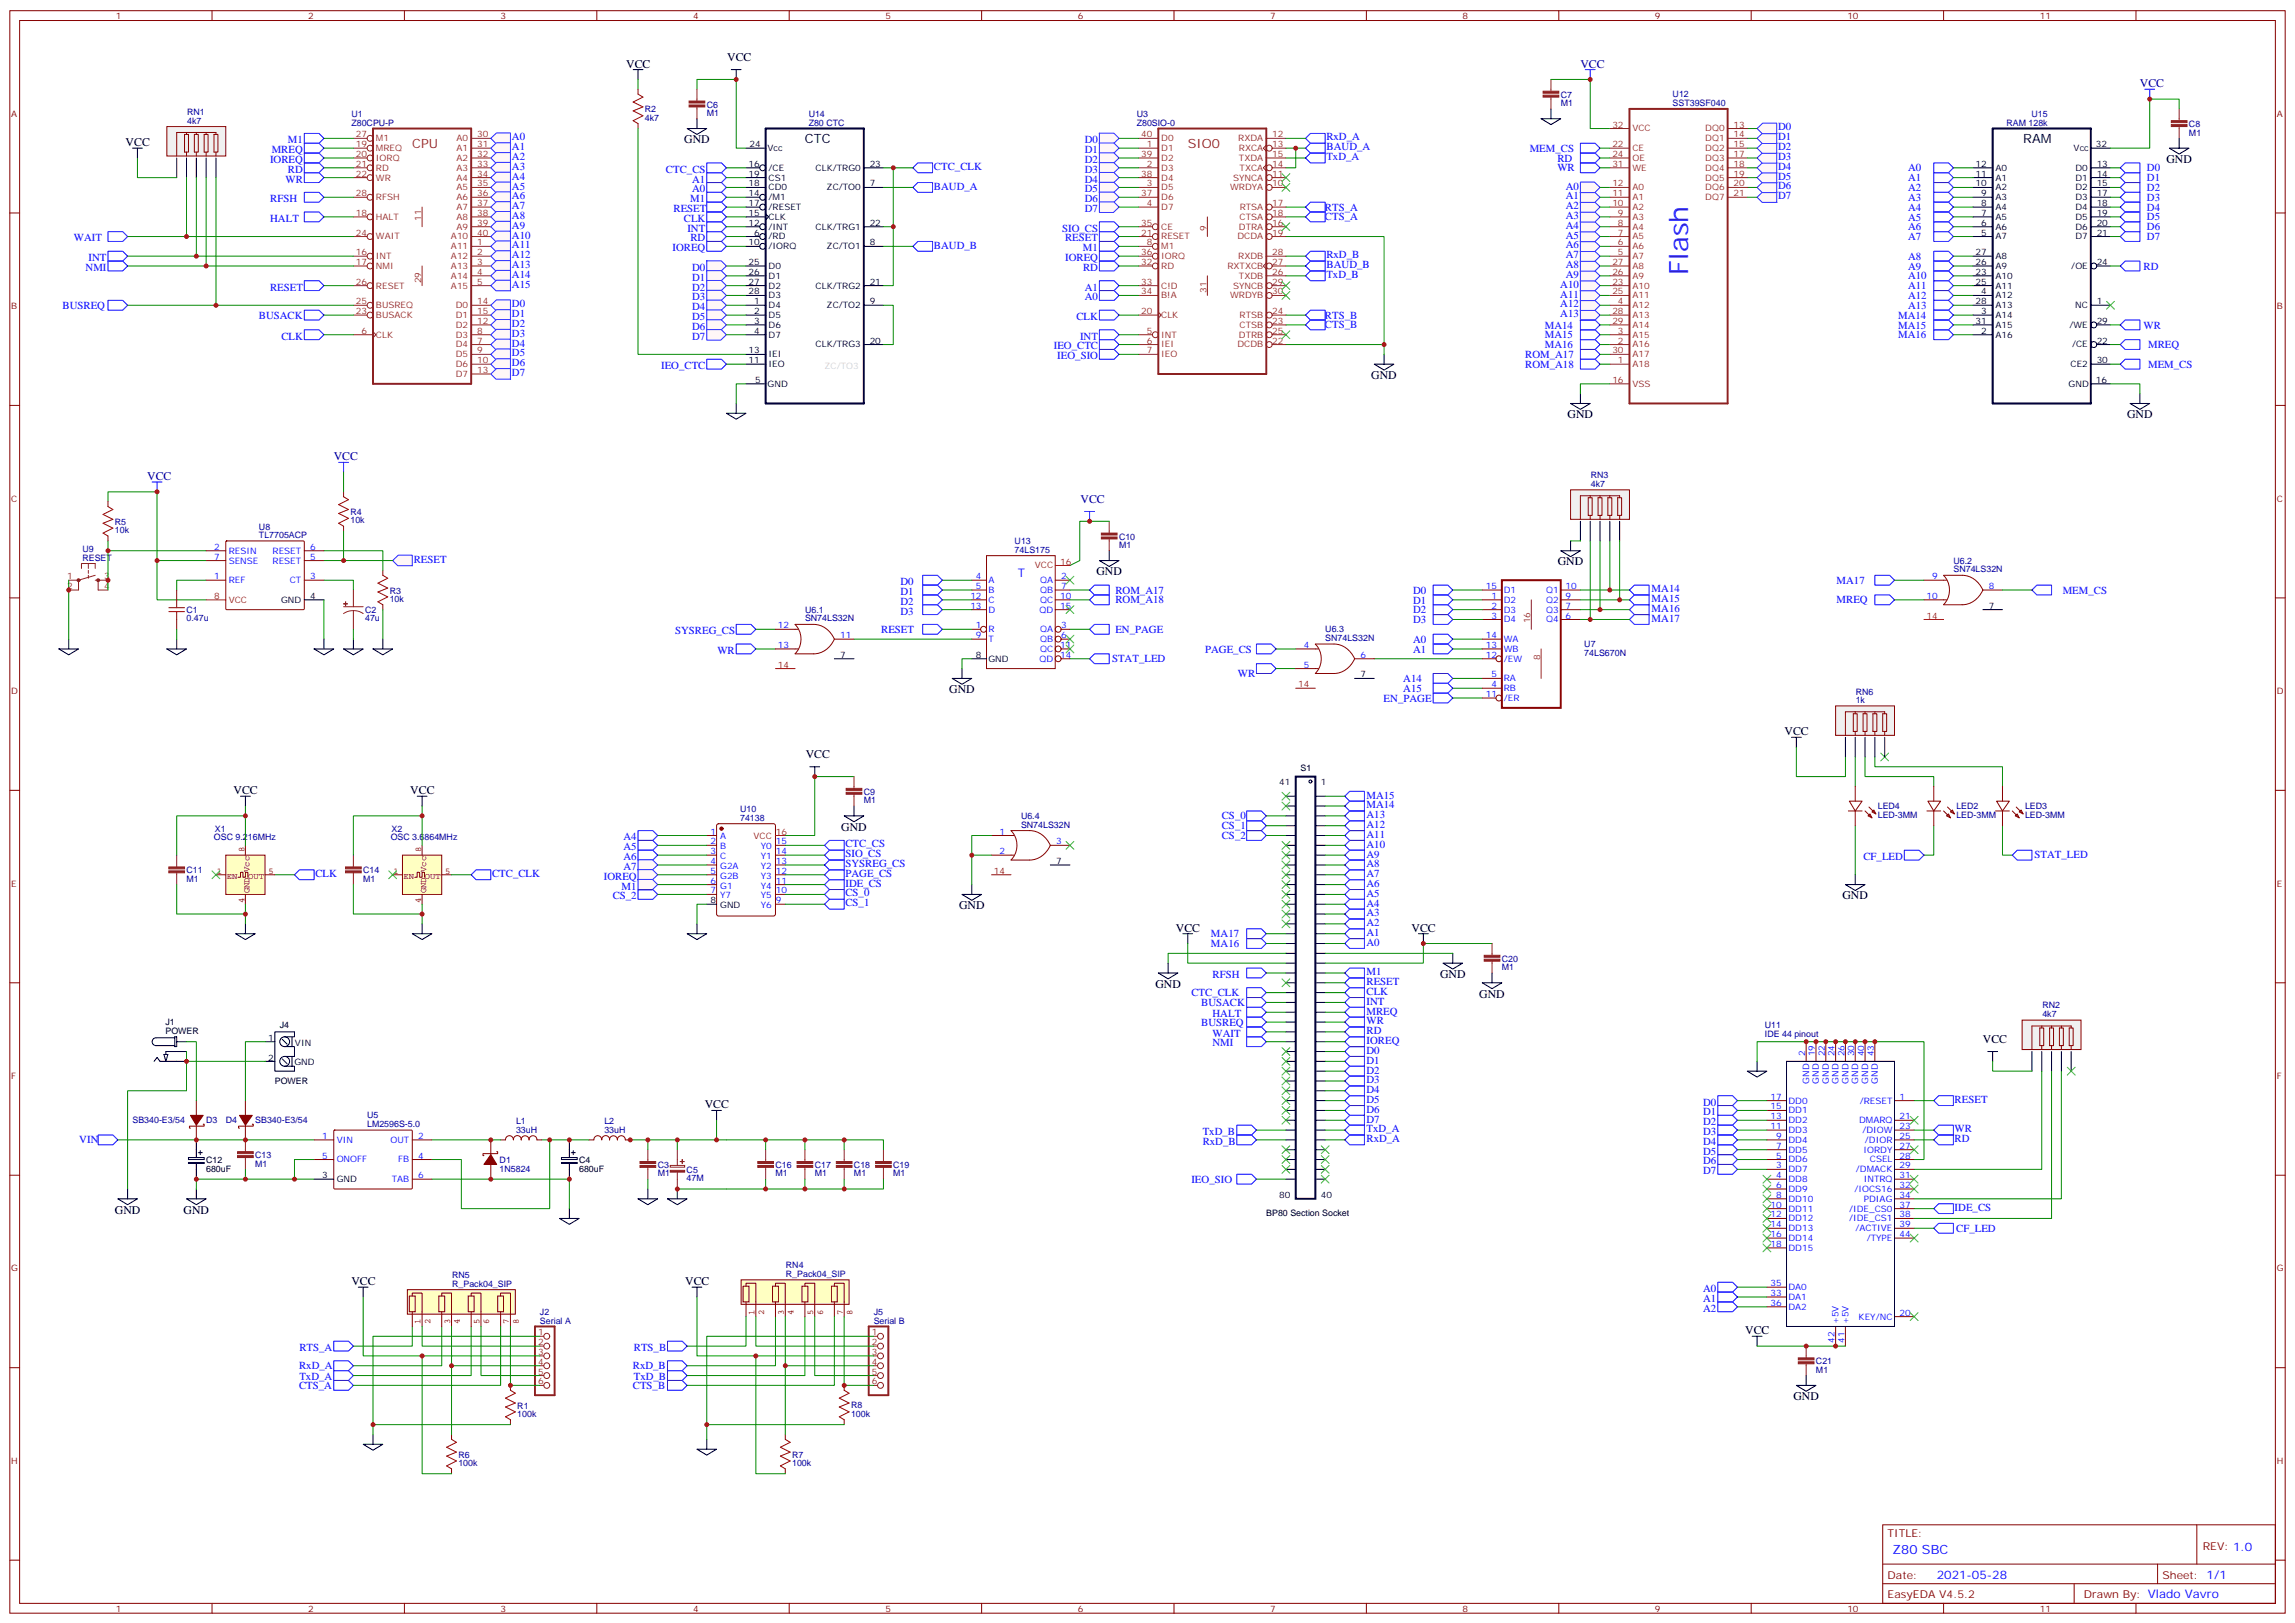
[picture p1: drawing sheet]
<svg xmlns="http://www.w3.org/2000/svg" width="825mm" height="583mm" viewBox="0 0 825 583" stroke-linecap="round" stroke-linejoin="round" font-family="sans-serif">
<defs><g id="words">
<text font-size="9.5" fill="#00f" x="606.7" y="98.7" transform="rotate(-90 606.7 98.7)">Flash</text>
<g font-size="4.6" fill="#8d2323">
<text x="148.2" y="53.2">CPU</text>
<text x="426.9" y="53.2">SIO0</text>
</g>
<g font-size="4.6">
<text x="289.3" y="51.5">CTC</text>
<text x="727.1" y="51.5">RAM</text>
</g>
<text font-size="4.6" fill="#00f" x="680.2" y="558.4">Z80 SBC</text>
<g font-size="4.2">
<text x="261.3" y="22">VCC</text>
<text x="225.1" y="24.3">VCC</text>
<text x="45.2" y="52.5">VCC</text>
<text x="245.9" y="51.5">GND</text>
<text x="778.6" y="58.5">GND</text>
<text x="492.8" y="136.1">GND</text>
<text x="563.4" y="150.2">GND</text>
<text x="764.5" y="150.2">GND</text>
<text x="559.9" y="203.2">GND</text>
<text x="394.1" y="206.7">GND</text>
<text x="341.1" y="249">GND</text>
<text x="641.3" y="264.2">VCC</text>
<text x="289.6" y="272.5">VCC</text>
<text x="84" y="285.4">VCC</text>
<text x="147.5" y="285.4">VCC</text>
<text x="302.3" y="298.4">GND</text>
<text x="662.2" y="323.1">GND</text>
<text x="344.7" y="326.6">GND</text>
<text x="422.6" y="334.8">VCC</text>
<text x="507.3" y="334.8">VCC</text>
<text x="517.5" y="351.3">GND</text>
<text x="415.2" y="354.9">GND</text>
<text x="531.6" y="358.4">GND</text>
<text x="712.6" y="374.6">VCC</text>
<text x="253.3" y="398.3">VCC</text>
<text x="41.3" y="436">GND</text>
<text x="66" y="436">GND</text>
<text x="126.3" y="461.8">VCC</text>
<text x="246.2" y="461.8">VCC</text>
<text x="627.2" y="479.4">VCC</text>
<text x="644.5" y="503">GND</text>
</g>
<g font-size="4.2" fill="#000080">
<text x="568" y="24.3">VCC</text>
<text x="769.1" y="31.4">VCC</text>
<text x="119.9" y="165.4">VCC</text>
<text x="52.9" y="172.5">VCC</text>
<text x="388.3" y="180.7">VCC</text>
</g>
<g font-size="4.2" fill="#00f">
<text x="365.8" y="207.4">T</text>
<text x="696" y="567.2">2021-05-28</text>
</g>
<g font-size="3.9" fill="#00f">
<text x="639.1" y="46.9">D0</text>
<text x="103.4" y="51.5">M1</text>
<text x="184" y="50.5">A0</text>
<text x="184" y="54">A1</text>
<text x="389.8" y="51.5">D0</text>
<text x="476.7" y="50.4">RxD_A</text>
<text x="639.1" y="53.9">D2</text>
<text x="639.1" y="50.4">D1</text>
<text x="97" y="58.5">IOREQ</text>
<text x="97.7" y="55">MREQ</text>
<text x="184" y="57.5">A2</text>
<text x="389.8" y="55">D1</text>
<text x="389.8" y="58.5">D2</text>
<text x="476.7" y="57.5">TxD_A</text>
<text x="476.8" y="54">BAUD_A</text>
<text x="549.8" y="54.6">MEM_CS</text>
<text x="559.7" y="58.1">RD</text>
<text x="639.1" y="57.5">D3</text>
<text x="102.6" y="65.6">WR</text>
<text x="103.5" y="62.1">RD</text>
<text x="184" y="61.1">A3</text>
<text x="184" y="64.6">A4</text>
<text x="239.3" y="62.1">CTC_CS</text>
<text x="248.7" y="65.6">A1</text>
<text x="335.7" y="61.1">CTC_CLK</text>
<text x="389.8" y="62.1">D3</text>
<text x="389.8" y="65.6">D4</text>
<text x="559.7" y="61.6">WR</text>
<text x="639.1" y="64.5">D5</text>
<text x="639.1" y="61">D4</text>
<text x="685.7" y="61.6">A0</text>
<text x="685.7" y="65.1">A1</text>
<text x="771.6" y="61.6">D0</text>
<text x="771.6" y="65.1">D1</text>
<text x="184" y="68.1">A5</text>
<text x="184" y="71.6">A6</text>
<text x="248.7" y="69.1">A0</text>
<text x="335.7" y="68.1">BAUD_A</text>
<text x="389.8" y="69.1">D5</text>
<text x="562.7" y="71.6">A1</text>
<text x="562.7" y="68.1">A0</text>
<text x="639.1" y="71.6">D7</text>
<text x="639.1" y="68.1">D6</text>
<text x="685.7" y="68.7">A2</text>
<text x="771.6" y="68.6">D2</text>
<text x="97.1" y="72.6">RFSH</text>
<text x="184" y="75.2">A7</text>
<text x="242" y="76.2">RESET</text>
<text x="248.1" y="72.6">M1</text>
<text x="389.8" y="72.6">D6</text>
<text x="389.8" y="76.2">D7</text>
<text x="476.2" y="75.7">RTS_A</text>
<text x="562.7" y="75.2">A2</text>
<text x="685.7" y="72.2">A3</text>
<text x="685.7" y="75.7">A4</text>
<text x="771.6" y="72.1">D3</text>
<text x="771.6" y="75.7">D4</text>
<text x="97.1" y="79.6">HALT</text>
<text x="184" y="78.7">A8</text>
<text x="184" y="82.2">A9</text>
<text x="245.8" y="79.7">CLK</text>
<text x="247" y="83.2">INT</text>
<text x="381.7" y="83.2">SIO_CS</text>
<text x="476.2" y="79.2">CTS_A</text>
<text x="562.7" y="82.2">A4</text>
<text x="562.7" y="78.7">A3</text>
<text x="685.7" y="79.2">A5</text>
<text x="685.7" y="82.8">A6</text>
<text x="771.6" y="79.2">D5</text>
<text x="771.6" y="82.7">D6</text>
<text x="26.5" y="86.7">WAIT</text>
<text x="184" y="85.7">A10</text>
<text x="184" y="89.3">A11</text>
<text x="248.1" y="86.7">RD</text>
<text x="335.7" y="89.3">BAUD_B</text>
<text x="382.8" y="86.7">RESET</text>
<text x="562.7" y="89.3">A6</text>
<text x="562.7" y="85.7">A5</text>
<text x="685.7" y="86.3">A7</text>
<text x="771.6" y="86.3">D7</text>
<text x="31.8" y="93.8">INT</text>
<text x="184" y="92.8">A12</text>
<text x="241.7" y="90.3">IOREQ</text>
<text x="382.8" y="93.8">IOREQ</text>
<text x="389.2" y="90.3">M1</text>
<text x="476.7" y="92.7">RxD_B</text>
<text x="562.7" y="92.8">A7</text>
<text x="685.7" y="93.4">A8</text>
<text x="30.8" y="97.3">NMI</text>
<text x="184" y="96.3">A13</text>
<text x="184" y="99.9">A14</text>
<text x="248.7" y="97.3">D0</text>
<text x="248.7" y="100.9">D1</text>
<text x="389.2" y="97.3">RD</text>
<text x="476.7" y="99.8">TxD_B</text>
<text x="476.8" y="96.4">BAUD_B</text>
<text x="562.7" y="99.9">A9</text>
<text x="562.7" y="96.3">A8</text>
<text x="685.7" y="96.9">A9</text>
<text x="685.7" y="100.4">A10</text>
<text x="770.4" y="96.9">RD</text>
<text x="97" y="104.4">RESET</text>
<text x="184" y="103.4">A15</text>
<text x="248.7" y="104.4">D2</text>
<text x="248.7" y="107.9">D3</text>
<text x="389.8" y="107.9">A0</text>
<text x="389.8" y="104.4">A1</text>
<text x="560.8" y="106.9">A11</text>
<text x="560.8" y="103.4">A10</text>
<text x="685.7" y="103.9">A11</text>
<text x="685.7" y="107.5">A12</text>
<text x="22.5" y="111">BUSREQ</text>
<text x="184" y="110.4">D0</text>
<text x="184" y="113.9">D1</text>
<text x="248.7" y="111.4">D4</text>
<text x="560.8" y="114">A13</text>
<text x="560.8" y="110.4">A12</text>
<text x="685.7" y="111">A13</text>
<text x="93" y="114.5">BUSACK</text>
<text x="184" y="117.4">D2</text>
<text x="248.7" y="115">D5</text>
<text x="248.7" y="118.5">D6</text>
<text x="386.9" y="115">CLK</text>
<text x="476.2" y="114.5">RTS_B</text>
<text x="476.2" y="118">CTS_B</text>
<text x="555.2" y="118">MA14</text>
<text x="682.2" y="114.5">MA14</text>
<text x="682.2" y="118">MA15</text>
<text x="770.4" y="118.1">WR</text>
<text x="101.1" y="122">CLK</text>
<text x="184" y="121">D3</text>
<text x="184" y="124.5">D4</text>
<text x="248.7" y="122">D7</text>
<text x="378.7" y="125.6">IEO_CTC</text>
<text x="388.1" y="122">INT</text>
<text x="555.2" y="121.6">MA15</text>
<text x="555.2" y="125.1">MA16</text>
<text x="682.2" y="121.6">MA16</text>
<text x="772" y="125.1">MREQ</text>
<text x="184" y="128">D5</text>
<text x="184" y="131.6">D6</text>
<text x="380" y="129.1">IEO_SIO</text>
<text x="548.1" y="128.6">ROM_A17</text>
<text x="184" y="135.1">D7</text>
<text x="237.6" y="132.6">IEO_CTC</text>
<text x="548.1" y="132.2">ROM_A18</text>
<text x="772" y="132.2">MEM_CS</text>
<text x="148.7" y="202.2">RESET</text>
<text x="660" y="209.7">MA17</text>
<text x="323.6" y="210.3">D0</text>
<text x="323.6" y="213.8">D1</text>
<text x="400.9" y="213.3">ROM_A17</text>
<text x="507.8" y="213.3">D0</text>
<text x="593.6" y="212.9">MA14</text>
<text x="741.3" y="213.3">MEM_CS</text>
<text x="323.6" y="217.4">D2</text>
<text x="323.6" y="220.9">D3</text>
<text x="400.9" y="216.8">ROM_A18</text>
<text x="507.8" y="216.8">D1</text>
<text x="507.8" y="220.4">D2</text>
<text x="593.6" y="216.4">MA15</text>
<text x="593.6" y="219.9">MA16</text>
<text x="660" y="216.8">MREQ</text>
<text x="242.6" y="227.9">SYSREG_CS</text>
<text x="316.7" y="227.4">RESET</text>
<text x="400.9" y="227.4">EN_PAGE</text>
<text x="507.8" y="223.9">D3</text>
<text x="593.6" y="223.4">MA17</text>
<text x="507.8" y="230.9">A0</text>
<text x="257.8" y="234.9">WR</text>
<text x="399.6" y="238">STAT_LED</text>
<text x="433.1" y="234.5">PAGE_CS</text>
<text x="507.8" y="234.5">A1</text>
<text x="444.9" y="243.4">WR</text>
<text x="504.3" y="245.1">A14</text>
<text x="504.3" y="248.6">A15</text>
<text x="497.3" y="252.1">EN_PAGE</text>
<text x="491.1" y="286.9">MA15</text>
<text x="491.1" y="290.5">MA14</text>
<text x="491.1" y="294">A13</text>
<text x="439.1" y="294.4">CS_0</text>
<text x="439.1" y="297.9">CS_1</text>
<text x="491.1" y="297.5">A12</text>
<text x="224" y="301.9">A4</text>
<text x="224" y="305.5">A5</text>
<text x="303.8" y="304.4">CTC_CS</text>
<text x="439.1" y="301.5">CS_2</text>
<text x="491.1" y="301">A11</text>
<text x="491.1" y="304.6">A10</text>
<text x="224" y="309">A6</text>
<text x="303.8" y="307.9">SIO_CS</text>
<text x="303.8" y="311.5">SYSREG_CS</text>
<text x="491.1" y="308.1">A9</text>
<text x="491.1" y="311.6">A8</text>
<text x="669.7" y="309">CF_LED</text>
<text x="731.2" y="308.1">STAT_LED</text>
<text x="113.3" y="315">CLK</text>
<text x="176.8" y="315">CTC_CLK</text>
<text x="217" y="316.1">IOREQ</text>
<text x="224" y="312.5">A7</text>
<text x="303.8" y="315">PAGE_CS</text>
<text x="491.1" y="315.2">A7</text>
<text x="220.2" y="323.1">CS_2</text>
<text x="223.4" y="319.6">M1</text>
<text x="303.8" y="318.5">IDE_CS</text>
<text x="303.8" y="322.1">CS_0</text>
<text x="491.1" y="318.7">A6</text>
<text x="491.1" y="322.2">A5</text>
<text x="303.8" y="325.6">CS_1</text>
<text x="491.1" y="325.7">A4</text>
<text x="491.1" y="329.3">A3</text>
<text x="491.1" y="332.8">A2</text>
<text x="435.2" y="340.3">MA16</text>
<text x="435.2" y="336.7">MA17</text>
<text x="491.1" y="336.3">A1</text>
<text x="491.1" y="339.8">A0</text>
<text x="435.8" y="351.3">RFSH</text>
<text x="491.1" y="350.4">M1</text>
<text x="491.1" y="354">RESET</text>
<text x="428.2" y="357.9">CTC_CLK</text>
<text x="491.1" y="357.5">CLK</text>
<text x="431.7" y="361.4">BUSACK</text>
<text x="435.8" y="365.4">HALT</text>
<text x="491.1" y="361">INT</text>
<text x="491.1" y="364.5">MREQ</text>
<text x="431.7" y="368.5">BUSREQ</text>
<text x="491.1" y="368.1">WR</text>
<text x="491.1" y="371.6">RD</text>
<text x="435.8" y="372.4">WAIT</text>
<text x="435.8" y="375.9">NMI</text>
<text x="491.1" y="375.1">IOREQ</text>
<text x="491.1" y="378.7">D0</text>
<text x="491.1" y="382.2">D1</text>
<text x="491.1" y="385.7">D2</text>
<text x="491.1" y="389.2">D3</text>
<text x="491.1" y="392.8">D4</text>
<text x="491.1" y="396.3">D5</text>
<text x="491.1" y="399.8">D6</text>
<text x="612.1" y="400.7">D1</text>
<text x="612.1" y="397.2">D0</text>
<text x="702.5" y="396.1">RESET</text>
<text x="432.2" y="407.7">TxD_B</text>
<text x="491.1" y="403.3">D7</text>
<text x="491.1" y="406.9">TxD_A</text>
<text x="612.1" y="407.8">D3</text>
<text x="612.1" y="404.2">D2</text>
<text x="702.5" y="406.7">WR</text>
<text x="28.5" y="410.8">VIN</text>
<text x="432.2" y="411.2">RxD_B</text>
<text x="491.1" y="410.4">RxD_A</text>
<text x="612.1" y="411.3">D4</text>
<text x="702.5" y="410.2">RD</text>
<text x="612.1" y="418.4">D6</text>
<text x="612.1" y="414.8">D5</text>
<text x="428.2" y="424.9">IEO_SIO</text>
<text x="612.1" y="421.9">D7</text>
<text x="702.5" y="434.9">IDE_CS</text>
<text x="703" y="442.6">CF_LED</text>
<text x="612.1" y="464.2">A0</text>
<text x="612.1" y="467.7">A1</text>
<text x="612.1" y="471.3">A2</text>
<text x="107.6" y="485.4">RTS_A</text>
<text x="227.8" y="485.4">RTS_B</text>
<text x="107.5" y="492">RxD_A</text>
<text x="227.4" y="492">RxD_B</text>
<text x="107.6" y="496">TxD_A</text>
<text x="227.8" y="496">TxD_B</text>
<text x="107.5" y="499">CTS_A</text>
<text x="227.4" y="499">CTS_B</text>
</g>
<g font-size="3.9" fill="#800">
<text x="678.4" y="552.1">TITLE:</text>
<text x="791.6" y="557">REV: 1.0</text>
<text x="678.4" y="567.2">Date:</text>
<text x="777.2" y="567.2">Sheet: 1/1</text>
<text x="678.4" y="574.3">EasyEDA V4.5.2</text>
<text x="748.9" y="574.3">Drawn By: Vlado Vavro</text>
</g>
<g font-size="3.2" fill="#800">
<text x="41.6" y="6.8">1</text>
<text x="110.8" y="6.8">2</text>
<text x="179.9" y="6.8">3</text>
<text x="249.1" y="6.8">4</text>
<text x="318.2" y="6.8">5</text>
<text x="387.3" y="6.8">6</text>
<text x="456.5" y="6.8">7</text>
<text x="525.6" y="6.8">8</text>
<text x="594.8" y="6.8">9</text>
<text x="663.9" y="6.8">10</text>
<text x="733.1" y="6.8">11</text>
<text x="4.1" y="41.9">A</text>
<text x="818.3" y="41.9">A</text>
<text x="4.1" y="111.1">B</text>
<text x="818.3" y="111.1">B</text>
<text x="4.1" y="180.2">C</text>
<text x="818.3" y="180.2">C</text>
<text x="4.1" y="249.4">D</text>
<text x="818.3" y="249.4">D</text>
<text x="4.1" y="318.5">E</text>
<text x="818.3" y="318.5">E</text>
<text x="4.1" y="387.7">F</text>
<text x="818.3" y="387.7">F</text>
<text x="4.1" y="456.8">G</text>
<text x="818.3" y="456.8">G</text>
<text x="4.1" y="526">H</text>
<text x="818.3" y="526">H</text>
<text x="41.6" y="579">1</text>
<text x="110.8" y="579">2</text>
<text x="179.9" y="579">3</text>
<text x="249.1" y="579">4</text>
<text x="318.2" y="579">5</text>
<text x="387.3" y="579">6</text>
<text x="456.5" y="579">7</text>
<text x="525.6" y="579">8</text>
<text x="594.8" y="579">9</text>
<text x="663.9" y="579">10</text>
<text x="733.1" y="579">11</text>
</g>
<g font-size="3.2" fill="#000080">
<text x="560.9" y="35.1">C7</text>
<text x="601.1" y="34.9">U12</text>
<text x="67.3" y="41.2">RN1</text>
<text x="126.3" y="41.9">U1</text>
<text x="231.8" y="40.2">R2</text>
<text x="254" y="41.7">M1</text>
<text x="254" y="38.6">C6</text>
<text x="408.5" y="41.9">U3</text>
<text x="560.9" y="38.1">M1</text>
<text x="601.1" y="38.1">SST39SF040</text>
<text x="730.1" y="41.9">U15</text>
<text x="67.3" y="44.4">4k7</text>
<text x="126.3" y="45.1">Z80CPU-P</text>
<text x="231.8" y="43.4">4k7</text>
<text x="290.6" y="45.1">Z80 CTC</text>
<text x="290.6" y="42.1">U14</text>
<text x="408.5" y="45.1">Z80SIO-0</text>
<text x="721.1" y="45.1">RAM 128k</text>
<text x="786.7" y="45.7">C8</text>
<text x="786.7" y="48.7">M1</text>
<text x="571.7" y="171.8">RN3</text>
<text x="571.7" y="174.9">4k7</text>
<text x="125.9" y="185">R4</text>
<text x="41.3" y="191.6">10k</text>
<text x="41.3" y="188.6">R5</text>
<text x="93.1" y="190.3">U8</text>
<text x="125.9" y="188.1">10k</text>
<text x="93.1" y="193.3">TL7705ACP</text>
<text x="364.7" y="195.6">U13</text>
<text x="402.2" y="196.9">M1</text>
<text x="402.2" y="193.9">C10</text>
<text x="29.6" y="201.4">RESET</text>
<text x="29.6" y="198.2">U9</text>
<text x="364.7" y="198.6">74LS175</text>
<text x="702.1" y="202.5">U6.2</text>
<text x="702.1" y="205.6">SN74LS32N</text>
<text x="140.1" y="213.3">R3</text>
<text x="67" y="220.1">C1</text>
<text x="131.2" y="220.1">C2</text>
<text x="140.1" y="216.3">10k</text>
<text x="289.3" y="220.1">U6.1</text>
<text x="67" y="223.3">0.47u</text>
<text x="131.2" y="223.3">47u</text>
<text x="289.3" y="223.3">SN74LS32N</text>
<text x="476.3" y="227.2">U6.3</text>
<text x="476.3" y="230.3">SN74LS32N</text>
<text x="569.4" y="232.4">U7</text>
<text x="569.4" y="235.6">74LS670N</text>
<text x="666.9" y="249.5">RN6</text>
<text x="666.9" y="252.6">1k</text>
<text x="310.4" y="285.6">C9</text>
<text x="266" y="291.7">U10</text>
<text x="310.4" y="288.6">M1</text>
<text x="674.9" y="293.9">LED-3MM</text>
<text x="674.9" y="290.7">LED4</text>
<text x="703.1" y="293.9">LED-3MM</text>
<text x="703.1" y="290.7">LED2</text>
<text x="727.8" y="293.9">LED-3MM</text>
<text x="727.8" y="290.7">LED3</text>
<text x="77.3" y="298.8">X1</text>
<text x="140.8" y="298.8">X2</text>
<text x="266" y="294.9">74138</text>
<text x="366.9" y="297.4">SN74LS32N</text>
<text x="366.9" y="294.2">U6.4</text>
<text x="76.9" y="301.9">OSC 9.216MHz</text>
<text x="140.4" y="301.9">OSC 3.6864MHz</text>
<text x="67" y="316.8">M1</text>
<text x="67" y="313.8">C11</text>
<text x="130.5" y="316.8">M1</text>
<text x="130.5" y="313.8">C14</text>
<text x="539.8" y="345.5">C20</text>
<text x="539.8" y="348.6">M1</text>
<text x="734" y="365.4">4k7</text>
<text x="734" y="362.3">RN2</text>
<text x="634.3" y="369.3">U11</text>
<text x="634.3" y="372.5">IDE 44 pinout</text>
<text x="131.9" y="401.5">U5</text>
<text x="47.6" y="403.5">SB340-E3/54</text>
<text x="74.1" y="403.5">D3</text>
<text x="81.1" y="403.5">D4</text>
<text x="91.7" y="403.5">SB340-E3/54</text>
<text x="131.9" y="404.7">LM2596S-5.0</text>
<text x="185.5" y="406.9">33uH</text>
<text x="185.5" y="403.7">L1</text>
<text x="217.2" y="406.9">33uH</text>
<text x="217.2" y="403.7">L2</text>
<text x="91.7" y="419.1">M1</text>
<text x="91.7" y="416.1">C13</text>
<text x="179.6" y="417.9">D1</text>
<text x="236.4" y="419.6">C3</text>
<text x="278.7" y="419.6">C16</text>
<text x="292.8" y="419.6">C17</text>
<text x="306.9" y="419.6">C18</text>
<text x="321" y="419.6">C19</text>
<text x="179.6" y="420.9">1N5824</text>
<text x="236.4" y="422.7">M1</text>
<text x="246.8" y="424.4">47M</text>
<text x="246.8" y="421.4">C5</text>
<text x="278.7" y="422.7">M1</text>
<text x="292.8" y="422.7">M1</text>
<text x="306.9" y="422.7">M1</text>
<text x="321" y="422.7">M1</text>
<text x="282.5" y="455.7">RN4</text>
<text x="162.5" y="459.2">RN5</text>
<text x="282.5" y="458.8">R_Pack04_SIP</text>
<text x="162.5" y="462.3">R_Pack04_SIP</text>
<text x="194.1" y="472.3">J2</text>
<text x="314" y="472.3">J5</text>
<text x="194.1" y="475.5">Serial A</text>
<text x="314" y="475.5">Serial B</text>
<text x="652.6" y="490.2">C21</text>
<text x="652.6" y="493.2">M1</text>
<text x="185.9" y="509.1">100k</text>
<text x="185.9" y="506.1">R1</text>
<text x="305.9" y="509.1">100k</text>
<text x="305.9" y="505.9">R8</text>
<text x="164.7" y="526.7">100k</text>
<text x="164.7" y="523.7">R6</text>
<text x="284.7" y="526.7">100k</text>
<text x="284.7" y="523.7">R7</text>
</g>
<g font-size="3.2" fill="#8d2323">
<text x="579.5" y="45.8">32</text>
<text x="586.7" y="47.2">VCC</text>
<text x="612.9" y="47.2">DQ0</text>
<text x="623" y="45.8">13</text>
<text x="127.9" y="49.4">27</text>
<text x="127.9" y="52.9">19</text>
<text x="135.1" y="50.8">M1</text>
<text x="164.1" y="50.8">A0</text>
<text x="171.4" y="49.4">30</text>
<text x="171.4" y="52.9">31</text>
<text x="410.1" y="49.4">40</text>
<text x="412.1" y="52.9">1</text>
<text x="417.3" y="50.8">D0</text>
<text x="445" y="50.8">RXDA</text>
<text x="457.2" y="49.4">12</text>
<text x="457.2" y="52.9">13</text>
<text x="579.5" y="52.9">22</text>
<text x="612.9" y="50.8">DQ1</text>
<text x="623" y="49.4">14</text>
<text x="623" y="52.9">15</text>
<text x="127.9" y="56.4">20</text>
<text x="127.9" y="59.9">21</text>
<text x="135.1" y="54.3">MREQ</text>
<text x="135.1" y="57.8">IORQ</text>
<text x="164.1" y="54.3">A1</text>
<text x="164.1" y="57.8">A2</text>
<text x="171.4" y="56.4">32</text>
<text x="171.4" y="59.9">33</text>
<text x="410.1" y="56.4">39</text>
<text x="412.1" y="59.9">2</text>
<text x="417.3" y="54.3">D1</text>
<text x="417.3" y="57.8">D2</text>
<text x="445.3" y="54.3">RXCA</text>
<text x="445.3" y="57.8">TXDA</text>
<text x="457.2" y="56.4">15</text>
<text x="457.2" y="59.9">14</text>
<text x="579.5" y="56.4">24</text>
<text x="579.5" y="59.9">31</text>
<text x="586.7" y="54.3">CE</text>
<text x="586.7" y="57.8">OE</text>
<text x="612.9" y="54.3">DQ2</text>
<text x="612.9" y="57.8">DQ3</text>
<text x="623" y="56.4">17</text>
<text x="623" y="59.9">18</text>
<text x="127.9" y="63.5">22</text>
<text x="135.1" y="61.3">RD</text>
<text x="135.1" y="64.9">WR</text>
<text x="164.1" y="61.3">A3</text>
<text x="164.1" y="64.9">A4</text>
<text x="171.4" y="63.5">34</text>
<text x="410.1" y="63.5">38</text>
<text x="417.3" y="61.3">D3</text>
<text x="417.3" y="64.9">D4</text>
<text x="443.1" y="64.9">SYNCA</text>
<text x="445.5" y="61.3">TXCA</text>
<text x="457.2" y="63.5">11</text>
<text x="586.7" y="61.3">WE</text>
<text x="612.9" y="61.3">DQ4</text>
<text x="612.9" y="64.9">DQ5</text>
<text x="623" y="63.5">19</text>
<text x="127.9" y="70.5">28</text>
<text x="135.1" y="71.9">RFSH</text>
<text x="164.1" y="68.4">A5</text>
<text x="164.1" y="71.9">A6</text>
<text x="171.4" y="67">35</text>
<text x="171.4" y="70.5">36</text>
<text x="410.1" y="70.5">37</text>
<text x="412.1" y="67">3</text>
<text x="417.3" y="68.4">D5</text>
<text x="417.3" y="71.9">D6</text>
<text x="442.1" y="68.4">WRDYA</text>
<text x="457.2" y="67">10</text>
<text x="579.5" y="67">12</text>
<text x="579.5" y="70.5">11</text>
<text x="586.7" y="68.4">A0</text>
<text x="586.7" y="71.9">A1</text>
<text x="612.9" y="68.4">DQ6</text>
<text x="612.9" y="71.9">DQ7</text>
<text x="623" y="67">20</text>
<text x="623" y="70.5">21</text>
<text x="127.9" y="77.6">18</text>
<text x="164.1" y="75.5">A7</text>
<text x="171.4" y="74">37</text>
<text x="171.4" y="77.6">38</text>
<text x="412.1" y="74">4</text>
<text x="417.3" y="75.5">D7</text>
<text x="445.5" y="75.5">RTSA</text>
<text x="457.2" y="74">17</text>
<text x="457.2" y="77.6">18</text>
<text x="579.5" y="74">10</text>
<text x="581.5" y="77.6">9</text>
<text x="586.7" y="75.5">A2</text>
<text x="135.1" y="79">HALT</text>
<text x="151.3" y="79.3" transform="rotate(-90 151.3 79.3)">11</text>
<text x="164.1" y="79">A8</text>
<text x="164.1" y="82.5">A9</text>
<text x="171.4" y="81.1">39</text>
<text x="410.1" y="81.1">35</text>
<text x="417.3" y="82.5">CE</text>
<text x="433.6" y="82.9" transform="rotate(-90 433.6 82.9)">9</text>
<text x="445.2" y="82.5">DTRA</text>
<text x="445.5" y="79">CTSA</text>
<text x="457.2" y="81.1">16</text>
<text x="581.5" y="81.1">8</text>
<text x="586.7" y="79">A3</text>
<text x="586.7" y="82.5">A4</text>
<text x="127.9" y="84.6">24</text>
<text x="135.1" y="86">WAIT</text>
<text x="162.1" y="86">A10</text>
<text x="162.1" y="89.6">A11</text>
<text x="171.4" y="84.6">40</text>
<text x="171.4" y="88.2">1</text>
<text x="410.1" y="84.6">21</text>
<text x="412.1" y="88.2">8</text>
<text x="417.3" y="86">RESET</text>
<text x="417.3" y="89.6">M1</text>
<text x="444.8" y="86">DCDA</text>
<text x="457.2" y="84.6">19</text>
<text x="581.5" y="84.6">7</text>
<text x="581.5" y="88.2">6</text>
<text x="586.7" y="86">A5</text>
<text x="586.7" y="89.6">A6</text>
<text x="127.9" y="91.7">16</text>
<text x="127.9" y="95.2">17</text>
<text x="135.1" y="93.1">INT</text>
<text x="162.1" y="93.1">A12</text>
<text x="171.4" y="91.7">2</text>
<text x="171.4" y="95.2">3</text>
<text x="410.1" y="91.7">36</text>
<text x="410.1" y="95.2">32</text>
<text x="417.3" y="93.1">IORQ</text>
<text x="445" y="93.1">RXDB</text>
<text x="457.2" y="91.7">28</text>
<text x="457.2" y="95.2">27</text>
<text x="579.5" y="95.2">27</text>
<text x="581.5" y="91.7">5</text>
<text x="586.7" y="93.1">A7</text>
<text x="135.1" y="96.6">NMI</text>
<text x="151.3" y="101.7" transform="rotate(-90 151.3 101.7)">29</text>
<text x="162.1" y="96.6">A13</text>
<text x="162.1" y="100.2">A14</text>
<text x="171.4" y="98.7">4</text>
<text x="417.3" y="96.6">RD</text>
<text x="441.1" y="96.6">RXTXCB</text>
<text x="445.3" y="100.2">TXDB</text>
<text x="457.2" y="98.7">26</text>
<text x="579.5" y="98.7">26</text>
<text x="586.7" y="96.6">A8</text>
<text x="586.7" y="100.2">A9</text>
<text x="127.9" y="102.3">26</text>
<text x="135.1" y="103.7">RESET</text>
<text x="162.1" y="103.7">A15</text>
<text x="171.4" y="102.3">5</text>
<text x="410.1" y="102.3">33</text>
<text x="410.1" y="105.8">34</text>
<text x="417.3" y="103.7">C!D</text>
<text x="417.3" y="107.2">B!A</text>
<text x="433.6" y="105.2" transform="rotate(-90 433.6 105.2)">31</text>
<text x="442.1" y="107.2">WRDYB</text>
<text x="443.1" y="103.7">SYNCB</text>
<text x="457.2" y="102.3">29</text>
<text x="457.2" y="105.8">30</text>
<text x="579.5" y="102.3">23</text>
<text x="579.5" y="105.8">25</text>
<text x="586.7" y="103.7">A10</text>
<text x="586.7" y="107.2">A11</text>
<text x="127.9" y="109.3">25</text>
<text x="127.9" y="112.9">23</text>
<text x="135.1" y="110.7">BUSREQ</text>
<text x="163.8" y="110.7">D0</text>
<text x="171.4" y="109.3">14</text>
<text x="171.4" y="112.9">15</text>
<text x="410.1" y="112.9">20</text>
<text x="457.2" y="112.9">24</text>
<text x="579.5" y="112.9">28</text>
<text x="581.5" y="109.3">4</text>
<text x="586.7" y="110.7">A12</text>
<text x="129.9" y="119.9">6</text>
<text x="135.1" y="114.3">BUSACK</text>
<text x="163.8" y="114.3">D1</text>
<text x="163.8" y="117.8">D2</text>
<text x="171.4" y="116.4">12</text>
<text x="171.4" y="119.9">8</text>
<text x="412.1" y="119.9">5</text>
<text x="417.3" y="114.3">CLK</text>
<text x="445.5" y="117.8">CTSB</text>
<text x="445.5" y="114.3">RTSB</text>
<text x="457.2" y="116.4">23</text>
<text x="457.2" y="119.9">25</text>
<text x="579.5" y="116.4">29</text>
<text x="581.5" y="119.9">3</text>
<text x="586.7" y="114.3">A13</text>
<text x="586.7" y="117.8">A14</text>
<text x="135.1" y="121.3">CLK</text>
<text x="163.8" y="121.3">D3</text>
<text x="163.8" y="124.8">D4</text>
<text x="171.4" y="123.4">7</text>
<text x="412.1" y="123.4">6</text>
<text x="417.3" y="121.3">INT</text>
<text x="417.3" y="124.8">IEI</text>
<text x="444.7" y="124.8">DCDB</text>
<text x="445.2" y="121.3">DTRB</text>
<text x="457.2" y="123.4">22</text>
<text x="581.5" y="123.4">2</text>
<text x="586.7" y="121.3">A15</text>
<text x="586.7" y="124.8">A16</text>
<text x="163.8" y="128.4">D5</text>
<text x="163.8" y="131.9">D6</text>
<text x="171.4" y="127">9</text>
<text x="171.4" y="130.5">10</text>
<text x="412.1" y="127">7</text>
<text x="417.3" y="128.4">IEO</text>
<text x="579.5" y="127">30</text>
<text x="581.5" y="130.5">1</text>
<text x="586.7" y="128.4">A17</text>
<text x="586.7" y="131.9">A18</text>
<text x="163.8" y="135.4">D7</text>
<text x="171.4" y="134">13</text>
<text x="579.5" y="137.5">16</text>
<text x="586.7" y="139">VSS</text>
<text x="24.1" y="208.1">1</text>
<text x="37.4" y="208.1">3</text>
<text x="24.1" y="211.6">2</text>
<text x="37.4" y="211.6">4</text>
<text x="550" y="224" transform="rotate(-90 550 224)">16</text>
<text x="553.5" y="237.3" transform="rotate(-90 553.5 237.3)">8</text>
<text x="193.4" y="479.7">1</text>
<text x="313.4" y="479.7">1</text>
<text x="193.4" y="483.3">2</text>
<text x="313.4" y="483.3">2</text>
<text x="193.4" y="486.8">3</text>
<text x="193.4" y="490.3">4</text>
<text x="313.4" y="486.8">3</text>
<text x="313.4" y="490.3">4</text>
<text x="193.4" y="493.9">5</text>
<text x="193.4" y="497.4">6</text>
<text x="313.4" y="493.9">5</text>
<text x="313.4" y="497.4">6</text>
</g>
<g font-size="3.2">
<text x="269.4" y="52.9">24</text>
<text x="753.2" y="52.9">32</text>
<text x="269" y="59.9">16</text>
<text x="275.9" y="54.3">Vcc</text>
<text x="312.6" y="59.9">23</text>
<text x="710" y="59.9">12</text>
<text x="745.2" y="54.3">Vcc</text>
<text x="753.5" y="59.9">13</text>
<text x="269" y="63.5">19</text>
<text x="276.2" y="64.9">CS1</text>
<text x="276.2" y="61.3">/CE</text>
<text x="293.1" y="61.3">CLK/TRG0</text>
<text x="710" y="63.5">11</text>
<text x="717.2" y="61.3">A0</text>
<text x="717.2" y="64.9">A1</text>
<text x="745.9" y="61.3">D0</text>
<text x="745.9" y="64.9">D1</text>
<text x="753.5" y="63.5">14</text>
<text x="269" y="67">18</text>
<text x="269" y="70.5">14</text>
<text x="276.2" y="68.4">CD0</text>
<text x="276.2" y="71.9">/M1</text>
<text x="297.1" y="68.4">ZC/TO0</text>
<text x="312.6" y="67">7</text>
<text x="710" y="67">10</text>
<text x="712" y="70.5">9</text>
<text x="717.2" y="68.4">A2</text>
<text x="717.2" y="71.9">A3</text>
<text x="745.9" y="68.4">D2</text>
<text x="745.9" y="71.9">D3</text>
<text x="753.5" y="67">15</text>
<text x="753.5" y="70.5">17</text>
<text x="269" y="74">17</text>
<text x="269" y="77.6">15</text>
<text x="276.2" y="75.5">/RESET</text>
<text x="712" y="74">8</text>
<text x="712" y="77.6">7</text>
<text x="717.2" y="75.5">A4</text>
<text x="745.9" y="75.5">D4</text>
<text x="753.5" y="74">18</text>
<text x="753.5" y="77.6">19</text>
<text x="269" y="81.1">12</text>
<text x="276.2" y="79">CLK</text>
<text x="276.2" y="82.5">/INT</text>
<text x="293.1" y="82.5">CLK/TRG1</text>
<text x="312.6" y="81.1">22</text>
<text x="712" y="81.1">6</text>
<text x="717.2" y="79">A5</text>
<text x="717.2" y="82.5">A6</text>
<text x="745.9" y="79">D5</text>
<text x="745.9" y="82.5">D6</text>
<text x="753.5" y="81.1">20</text>
<text x="269" y="88.2">10</text>
<text x="271" y="84.6">6</text>
<text x="276.2" y="89.6">/IORQ</text>
<text x="276.2" y="86">/RD</text>
<text x="297.1" y="89.6">ZC/TO1</text>
<text x="312.6" y="88.2">8</text>
<text x="712" y="84.6">5</text>
<text x="717.2" y="86">A7</text>
<text x="745.9" y="86">D7</text>
<text x="753.5" y="84.6">21</text>
<text x="269" y="95.2">25</text>
<text x="710" y="91.7">27</text>
<text x="710" y="95.2">26</text>
<text x="717.2" y="93.1">A8</text>
<text x="753.5" y="95.2">24</text>
<text x="269" y="98.7">26</text>
<text x="276.2" y="96.6">D0</text>
<text x="276.2" y="100.2">D1</text>
<text x="710" y="98.7">23</text>
<text x="717.2" y="96.6">A9</text>
<text x="717.2" y="100.2">A10</text>
<text x="744.4" y="96.6">/OE</text>
<text x="269" y="102.3">27</text>
<text x="269" y="105.8">28</text>
<text x="276.2" y="103.7">D2</text>
<text x="276.2" y="107.2">D3</text>
<text x="293.1" y="103.7">CLK/TRG2</text>
<text x="312.6" y="102.3">21</text>
<text x="710" y="102.3">25</text>
<text x="712" y="105.8">4</text>
<text x="717.2" y="103.7">A11</text>
<text x="717.2" y="107.2">A12</text>
<text x="271" y="109.3">1</text>
<text x="271" y="112.9">2</text>
<text x="276.2" y="110.7">D4</text>
<text x="297.1" y="110.7">ZC/TO2</text>
<text x="312.6" y="109.3">9</text>
<text x="710" y="109.3">28</text>
<text x="712" y="112.9">3</text>
<text x="717.2" y="110.7">A13</text>
<text x="745.8" y="110.7">NC</text>
<text x="753.5" y="109.3">1</text>
<text x="271" y="116.4">3</text>
<text x="271" y="119.9">4</text>
<text x="276.2" y="114.3">D5</text>
<text x="276.2" y="117.8">D6</text>
<text x="710" y="116.4">31</text>
<text x="712" y="119.9">2</text>
<text x="717.2" y="114.3">A14</text>
<text x="717.2" y="117.8">A15</text>
<text x="743.8" y="117.8">/WE</text>
<text x="753.5" y="116.4">29</text>
<text x="276.2" y="121.3">D7</text>
<text x="293.1" y="124.8">CLK/TRG3</text>
<text x="312.6" y="123.4">20</text>
<text x="717.2" y="121.3">A16</text>
<text x="744.7" y="124.8">/CE</text>
<text x="753.5" y="123.4">22</text>
<text x="269" y="127">13</text>
<text x="269" y="130.5">11</text>
<text x="276.2" y="128.4">IEI</text>
<text x="276.2" y="131.9">IEO</text>
<text x="744.1" y="131.9">CE2</text>
<text x="753.5" y="130.5">30</text>
<text x="271.4" y="137.5">5</text>
<text x="753.2" y="137.5">16</text>
<text x="275.9" y="139">GND</text>
<text x="743.4" y="139">GND</text>
<text x="111.5" y="215.2">4</text>
<text x="101" y="216.6">GND</text>
<text x="714.7" y="218.7">7</text>
<text x="302" y="236.3">7</text>
<text x="350.8" y="236.3">8</text>
<text x="355.2" y="237.7">GND</text>
<text x="488.9" y="243.4">7</text>
<text x="467.4" y="277.1">S1</text>
<text x="459.7" y="282.2">41</text>
<text x="474.7" y="282.2">1</text>
<text x="379.6" y="310.4">7</text>
<text x="255.3" y="324.5">8</text>
<text x="258.8" y="326.3">GND</text>
<text x="59.5" y="371.4">POWER</text>
<text x="59.5" y="368.3">J1</text>
<text x="100.5" y="369.5">J4</text>
<text x="96.3" y="374.2">1</text>
<text x="106" y="375.7">VIN</text>
<text x="96.4" y="381.3">2</text>
<text x="105.8" y="382.7">GND</text>
<text x="98.8" y="389.6">POWER</text>
<text x="74.1" y="417.7">C12</text>
<text x="208.1" y="417.7">C4</text>
<text x="74.1" y="420.9">680uF</text>
<text x="115.8" y="423.3">3</text>
<text x="121" y="424.7">GND</text>
<text x="208.1" y="420.9">680uF</text>
<text x="459.7" y="430.4">80</text>
<text x="474.7" y="430.4">40</text>
<text x="455.1" y="437.1">BP80 Section Socket</text>
</g>
<text font-size="3.2" fill="#ccc" x="296.3" y="132.4">ZC/TO3</text>
<g font-size="3.2" fill="#00f">
<text x="77" y="197.5">2</text>
<text x="111.5" y="197.5">6</text>
<text x="77" y="201">7</text>
<text x="82.2" y="198.9">RESIN</text>
<text x="82.2" y="202.5">SENSE</text>
<text x="98" y="202.5">RESET</text>
<text x="98" y="198.9">RESET</text>
<text x="111.5" y="201">5</text>
<text x="77" y="208.1">1</text>
<text x="82.2" y="209.5">REF</text>
<text x="104.1" y="209.5">CT</text>
<text x="111.5" y="208.1">3</text>
<text x="350.8" y="208.1">4</text>
<text x="355.2" y="209.5">A</text>
<text x="373.9" y="209.5">QA</text>
<text x="381.4" y="208.1">2</text>
<text x="694.4" y="208.1">9</text>
<text x="348.7" y="215.2">12</text>
<text x="350.8" y="211.6">5</text>
<text x="355.2" y="213">B</text>
<text x="373.9" y="213">QB</text>
<text x="381" y="215.2">10</text>
<text x="381.4" y="211.6">7</text>
<text x="534" y="211.6">15</text>
<text x="536" y="215.2">1</text>
<text x="540.5" y="213">D1</text>
<text x="555.7" y="213">Q1</text>
<text x="562.7" y="211.6">10</text>
<text x="562.7" y="215.2">9</text>
<text x="692.4" y="215.2">10</text>
<text x="714.7" y="211.6">8</text>
<text x="348.7" y="218.7">13</text>
<text x="355.2" y="216.6">C</text>
<text x="355.2" y="220.1">D</text>
<text x="373.6" y="220.1">QD</text>
<text x="373.8" y="216.6">QC</text>
<text x="381" y="218.7">15</text>
<text x="536" y="218.7">2</text>
<text x="540.5" y="220.1">D3</text>
<text x="540.5" y="216.6">D2</text>
<text x="555.7" y="216.6">Q2</text>
<text x="555.7" y="220.1">Q3</text>
<text x="562.7" y="218.7">7</text>
<text x="279.6" y="225.7">12</text>
<text x="350.8" y="225.7">1</text>
<text x="355.2" y="227.2">R</text>
<text x="373.9" y="227.2">QA</text>
<text x="381.4" y="225.7">3</text>
<text x="536" y="222.2">3</text>
<text x="540.5" y="223.6">D4</text>
<text x="555.7" y="223.6">Q4</text>
<text x="562.7" y="222.2">6</text>
<text x="279.6" y="232.8">13</text>
<text x="302" y="229.3">11</text>
<text x="350.8" y="229.3">9</text>
<text x="355.2" y="230.7">T</text>
<text x="373.9" y="230.7">QB</text>
<text x="381" y="232.8">11</text>
<text x="381.4" y="229.3">6</text>
<text x="468.6" y="232.8">4</text>
<text x="534" y="229.3">14</text>
<text x="534" y="232.8">13</text>
<text x="540.5" y="230.7">WA</text>
<text x="373.6" y="237.7">QD</text>
<text x="373.8" y="234.2">QC</text>
<text x="381" y="236.3">14</text>
<text x="468.6" y="239.9">5</text>
<text x="488.9" y="236.3">6</text>
<text x="534" y="236.3">12</text>
<text x="540.5" y="234.2">WB</text>
<text x="540.5" y="237.7">/EW</text>
<text x="536" y="243.4">5</text>
<text x="540.5" y="244.8">RA</text>
<text x="534" y="250.4">11</text>
<text x="536" y="246.9">4</text>
<text x="540.5" y="248.3">RB</text>
<text x="540.5" y="251.8">/ER</text>
<text x="255.3" y="299.8">1</text>
<text x="359.2" y="299.8">1</text>
<text x="255.3" y="303.4">2</text>
<text x="258.8" y="301.6">A</text>
<text x="258.8" y="305.1">B</text>
<text x="273.4" y="305.1">Y0</text>
<text x="278.9" y="303.4">15</text>
<text x="379.6" y="303.4">3</text>
<text x="255.3" y="306.9">3</text>
<text x="255.3" y="310.4">4</text>
<text x="258.8" y="308.6">C</text>
<text x="273.4" y="308.6">Y1</text>
<text x="278.9" y="310.4">13</text>
<text x="278.9" y="306.9">14</text>
<text x="359.2" y="306.9">2</text>
<text x="255.3" y="313.9">5</text>
<text x="255.3" y="317.5">6</text>
<text x="258.8" y="312.2">G2A</text>
<text x="258.8" y="315.7">G2B</text>
<text x="273.4" y="315.7">Y3</text>
<text x="273.4" y="312.2">Y2</text>
<text x="278.9" y="317.5">11</text>
<text x="278.9" y="313.9">12</text>
<text x="255.3" y="321">7</text>
<text x="258.8" y="319.2">G1</text>
<text x="258.8" y="322.8">Y7</text>
<text x="273.4" y="322.8">Y5</text>
<text x="273.4" y="319.2">Y4</text>
<text x="278.9" y="321">10</text>
<text x="273.4" y="326.3">Y6</text>
<text x="278.9" y="324.5">9</text>
<text x="648.8" y="379.6" transform="rotate(-90 648.8 379.6)">2</text>
<text x="652.3" y="379.6" transform="rotate(-90 652.3 379.6)">19</text>
<text x="655.8" y="379.6" transform="rotate(-90 655.8 379.6)">22</text>
<text x="659.3" y="379.6" transform="rotate(-90 659.3 379.6)">24</text>
<text x="662.9" y="379.6" transform="rotate(-90 662.9 379.6)">26</text>
<text x="666.4" y="379.6" transform="rotate(-90 666.4 379.6)">30</text>
<text x="669.9" y="379.6" transform="rotate(-90 669.9 379.6)">40</text>
<text x="673.5" y="379.6" transform="rotate(-90 673.5 379.6)">43</text>
<text x="650.2" y="389.3" transform="rotate(-90 650.2 389.3)">GND</text>
<text x="653.7" y="389.3" transform="rotate(-90 653.7 389.3)">GND</text>
<text x="657.2" y="389.3" transform="rotate(-90 657.2 389.3)">GND</text>
<text x="660.8" y="389.3" transform="rotate(-90 660.8 389.3)">GND</text>
<text x="664.3" y="389.3" transform="rotate(-90 664.3 389.3)">GND</text>
<text x="667.8" y="389.3" transform="rotate(-90 667.8 389.3)">GND</text>
<text x="671.3" y="389.3" transform="rotate(-90 671.3 389.3)">GND</text>
<text x="674.9" y="389.3" transform="rotate(-90 674.9 389.3)">GND</text>
<text x="636.3" y="395.1">17</text>
<text x="682.6" y="395.1">1</text>
<text x="636.3" y="398.6">15</text>
<text x="642.8" y="400">DD1</text>
<text x="642.8" y="396.5">DD0</text>
<text x="668.4" y="396.5">/RESET</text>
<text x="636.3" y="405.7">11</text>
<text x="636.3" y="402.1">13</text>
<text x="642.8" y="407.1">DD3</text>
<text x="642.8" y="403.5">DD2</text>
<text x="668.2" y="403.5">DMARQ</text>
<text x="669.3" y="407.1">/DIOW</text>
<text x="682.6" y="402.1">21</text>
<text x="682.6" y="405.7">23</text>
<text x="115.8" y="409.2">1</text>
<text x="121" y="410.6">VIN</text>
<text x="140.3" y="410.6">OUT</text>
<text x="150.3" y="409.2">2</text>
<text x="638.3" y="412.7">7</text>
<text x="638.3" y="409.2">9</text>
<text x="642.8" y="410.6">DD4</text>
<text x="670.2" y="410.6">/DIOR</text>
<text x="682.6" y="409.2">25</text>
<text x="682.6" y="412.7">27</text>
<text x="115.8" y="416.2">5</text>
<text x="121" y="417.7">ONOFF</text>
<text x="143.1" y="417.7">FB</text>
<text x="150.3" y="416.2">4</text>
<text x="638.3" y="419.8">3</text>
<text x="638.3" y="416.2">5</text>
<text x="642.8" y="417.7">DD6</text>
<text x="642.8" y="414.1">DD5</text>
<text x="669.7" y="414.1">IORDY</text>
<text x="672" y="417.7">CSEL</text>
<text x="682.6" y="416.2">28</text>
<text x="682.6" y="419.8">29</text>
<text x="140.8" y="424.7">TAB</text>
<text x="150.3" y="423.3">6</text>
<text x="638.3" y="423.3">4</text>
<text x="642.8" y="421.2">DD7</text>
<text x="642.8" y="424.7">DD8</text>
<text x="667" y="421.2">/DMACK</text>
<text x="669.8" y="424.7">INTRQ</text>
<text x="682.6" y="423.3">31</text>
<text x="638.3" y="426.8">6</text>
<text x="638.3" y="430.4">8</text>
<text x="642.8" y="428.2">DD9</text>
<text x="642.8" y="431.8">DD10</text>
<text x="666.5" y="428.2">/IOCS16</text>
<text x="669.8" y="431.8">PDIAG</text>
<text x="682.6" y="426.8">32</text>
<text x="682.6" y="430.4">34</text>
<text x="636.3" y="433.9">10</text>
<text x="636.3" y="437.4">12</text>
<text x="642.8" y="435.3">DD11</text>
<text x="664.5" y="435.3">/IDE_CS0</text>
<text x="682.6" y="433.9">37</text>
<text x="682.6" y="437.4">38</text>
<text x="636.3" y="440.9">14</text>
<text x="642.8" y="438.8">DD12</text>
<text x="642.8" y="442.3">DD13</text>
<text x="664.5" y="438.8">/IDE_CS1</text>
<text x="666.9" y="442.3">/ACTIVE</text>
<text x="682.6" y="440.9">39</text>
<text x="636.3" y="444.5">16</text>
<text x="636.3" y="448">18</text>
<text x="642.8" y="445.9">DD14</text>
<text x="642.8" y="449.4">DD15</text>
<text x="670.9" y="445.9">/TYPE</text>
<text x="682.6" y="444.5">44</text>
<text x="636.3" y="465.6">33</text>
<text x="636.3" y="462.1">35</text>
<text x="642.8" y="467">DA1</text>
<text x="642.8" y="463.5">DA0</text>
<text x="636.3" y="469.2">36</text>
<text x="642.8" y="470.6">DA2</text>
<text x="682.6" y="472.7">20</text>
<text x="660.8" y="475.9" transform="rotate(-90 660.8 475.9)">+5V</text>
<text x="664.3" y="475.9" transform="rotate(-90 664.3 475.9)">+5V</text>
<text x="668" y="474.1">KEY/NC</text>
<text x="659.3" y="482.4" transform="rotate(-90 659.3 482.4)">42</text>
<text x="662.9" y="482.4" transform="rotate(-90 662.9 482.4)">41</text>
</g>
<g font-size="3.2" fill="#f00">
<text x="381" y="202.8">16</text>
<text x="371.9" y="204.2">VCC</text>
<text x="77" y="215.2">8</text>
<text x="82.2" y="216.6">VCC</text>
<text x="692.4" y="222.2">14</text>
<text x="279.6" y="239.9">14</text>
<text x="466.6" y="246.9">14</text>
<text x="278.9" y="299.8">16</text>
<text x="270.8" y="301.6">VCC</text>
<text x="357.2" y="313.9">14</text>
</g>
<g font-size="3.2" fill="#840000">
<text x="87.8" y="306" transform="rotate(-90 87.8 306)">8</text>
<text x="151.3" y="306" transform="rotate(-90 151.3 306)">8</text>
<text x="78" y="313.9">1</text>
<text x="81.5" y="315.8">EN</text>
<text x="89.2" y="315.8">OUT</text>
<text x="96.5" y="313.9">5</text>
<text x="141.5" y="313.9">1</text>
<text x="145" y="315.8">EN</text>
<text x="152.7" y="315.8">OUT</text>
<text x="160" y="313.9">5</text>
<text x="89.7" y="321" transform="rotate(-90 89.7 321)">GND Vcc</text>
<text x="153.2" y="321" transform="rotate(-90 153.2 321)">GND Vcc</text>
<text x="87.8" y="324.5" transform="rotate(-90 87.8 324.5)">4</text>
<text x="151.3" y="324.5" transform="rotate(-90 151.3 324.5)">4</text>
<text x="271.1" y="472.3" transform="rotate(-90 271.1 472.3)">1</text>
<text x="274.6" y="472.3" transform="rotate(-90 274.6 472.3)">2</text>
<text x="281.7" y="472.3" transform="rotate(-90 281.7 472.3)">3</text>
<text x="285.2" y="472.3" transform="rotate(-90 285.2 472.3)">4</text>
<text x="292.3" y="472.3" transform="rotate(-90 292.3 472.3)">5</text>
<text x="295.8" y="472.3" transform="rotate(-90 295.8 472.3)">6</text>
<text x="302.9" y="472.3" transform="rotate(-90 302.9 472.3)">7</text>
<text x="306.4" y="472.3" transform="rotate(-90 306.4 472.3)">8</text>
<text x="151.2" y="475.8" transform="rotate(-90 151.2 475.8)">1</text>
<text x="154.7" y="475.8" transform="rotate(-90 154.7 475.8)">2</text>
<text x="161.7" y="475.8" transform="rotate(-90 161.7 475.8)">3</text>
<text x="165.3" y="475.8" transform="rotate(-90 165.3 475.8)">4</text>
<text x="172.3" y="475.8" transform="rotate(-90 172.3 475.8)">5</text>
<text x="175.9" y="475.8" transform="rotate(-90 175.9 475.8)">6</text>
<text x="182.9" y="475.8" transform="rotate(-90 182.9 475.8)">7</text>
<text x="186.4" y="475.8" transform="rotate(-90 186.4 475.8)">8</text>
</g>
</g></defs>
<g fill="none" stroke="#870000" stroke-width=".36">
<path d="M3.5 3.8h817.8v575.8h-817.8zM7.1 7.4h810.6v568.7h-810.6zM76.2 3.8v3.6M145.3 3.8v3.6M214.5 3.8v3.6M283.6 3.8v3.6M352.8 3.8v3.6M421.9 3.8v3.6M491.1 3.8v3.6M560.2 3.8v3.6M629.4 3.8v3.6M698.5 3.8v3.6"/>
<path d="M767.6 3.8v3.6M3.5 76.5h3.6M817.7 76.5h3.6M3.5 145.7h3.6M817.7 145.7h3.6M3.5 214.8h3.6M817.7 214.8h3.6M3.5 284h3.6M817.7 284h3.6M3.5 353.1h3.6M817.7 353.1h3.6M3.5 422.2h3.6"/>
<path d="M817.7 422.2h3.6M3.5 491.4h3.6M817.7 491.4h3.6M676.6 547.8h141.1v28.3h-141.1zM789.5 547.8v14.1M3.5 560.5h3.6M76.2 576.1v3.5M145.3 576.1v3.5M214.5 576.1v3.5M283.6 576.1v3.5M352.8 576.1v3.5M421.9 576.1v3.5"/>
<path d="M491.1 576.1v3.5M560.2 576.1v3.5M629.4 576.1v3.5M676.6 561.9h141.1M676.6 569h141.1M698.5 576.1v3.5M745.4 569v7.1M767.6 576.1v3.5M775.4 561.9v7.1M817.7 560.5h3.6"/>
</g>
<path d="M134.1 46.2h35.2v91.7h-35.2zM416.3 46.2h38.8v88.2h-38.8z" fill="none" stroke="#8c2424" stroke-width=".71"/>
<g fill="none" stroke="#8c2424" stroke-width=".36">
<path d="M127 49.7h4.9M127 53.2h4.9M127 56.8h4.9M169.3 49.7h7.1M169.3 53.2h7.1M169.3 56.8h7.1M409.2 49.7h7.1M409.2 53.2h7.1M409.2 56.8h7.1M455.1 52.2l-1.1 1 1.1 1.1M455.1 59.2l-1.1 1.1 1.1 1M455.1 49.7h7"/>
<path d="M455.1 56.8h7M457.2 53.2h4.9M127 60.3h4.9M127 63.8h4.9M127 70.9h4.9M127 77.9h4.9M151.7 74.4v7.1M169.3 60.3h7.1M169.3 63.8h7.1M169.3 67.3h7.1M169.3 70.9h7.1M169.3 74.4h7.1"/>
<path d="M169.3 77.9h7.1M409.2 60.3h7.1M409.2 63.8h7.1M409.2 67.3h7.1M409.2 70.9h7.1M409.2 74.4h7.1M433.9 77.9v7.1M457.2 60.3h4.9M457.2 63.8h4.9M457.2 67.3h4.9M457.2 74.4h4.9M457.2 77.9h4.9"/>
<path d="M127 85h4.9M127 92h4.9M127 95.6h4.9M151.7 95.6v7M169.3 81.5h7.1M169.3 85h7.1M169.3 88.5h7.1M169.3 92h7.1M169.3 95.6h7.1M169.3 99.1h7.1M409.2 81.5h5M409.2 85h5"/>
<path d="M409.2 88.5h5M409.2 92h5M409.2 95.6h5M433.9 99.1v7.1M455.1 94.5l-1.1 1.1 1.1 1M455.1 92h7M455.1 99.1h7M457.2 81.5h4.9M457.2 85h4.9M457.2 95.6h4.9M127 102.6h4.9M127 109.7h4.9"/>
<path d="M127 113.2h4.9M134.1 119.2l1 1.1-1 1M169.3 102.6h7.1M169.3 109.7h7.1M169.3 113.2h7.1M169.3 116.7h7.1M409.2 102.6h7.1M409.2 113.2h7.1M409.2 106.2h7.1M416.3 112.1l1 1.1-1 1.1M457.2 102.6h4.9M457.2 113.2h4.9"/>
<path d="M457.2 116.7h4.9M457.2 106.2h4.9M127 120.3h7.1M169.3 120.3h7.1M169.3 123.8h7.1M169.3 127.3h7.1M169.3 130.8h7.1M169.3 134.4h7.1M409.2 120.3h5M409.2 123.8h7.1M409.2 127.3h7.1M457.2 120.3h4.9"/>
<path d="M457.2 123.8h4.9"/>
<circle cx="133" cy="56.8" r="1.06"/>
<circle cx="133" cy="53.2" r="1.06"/>
<circle cx="133" cy="49.7" r="1.06"/>
<circle cx="456.1" cy="53.2" r="1.06"/>
<circle cx="133" cy="60.3" r="1.06"/>
<circle cx="133" cy="77.9" r="1.06"/>
<circle cx="133" cy="70.9" r="1.06"/>
<circle cx="133" cy="63.8" r="1.06"/>
<circle cx="456.1" cy="77.9" r="1.06"/>
<circle cx="456.1" cy="74.4" r="1.06"/>
<circle cx="456.1" cy="63.8" r="1.06"/>
<circle cx="456.1" cy="67.3" r="1.06"/>
<circle cx="456.1" cy="60.3" r="1.06"/>
<circle cx="133" cy="95.6" r="1.06"/>
<circle cx="133" cy="92" r="1.06"/>
<circle cx="133" cy="85" r="1.06"/>
<circle cx="415.2" cy="85" r="1.06"/>
<circle cx="415.2" cy="95.6" r="1.06"/>
<circle cx="415.2" cy="92" r="1.06"/>
<circle cx="415.2" cy="81.5" r="1.06"/>
<circle cx="415.2" cy="88.5" r="1.06"/>
<circle cx="456.1" cy="85" r="1.06"/>
<circle cx="456.1" cy="81.5" r="1.06"/>
<circle cx="456.1" cy="95.6" r="1.06"/>
<circle cx="133" cy="109.7" r="1.06"/>
<circle cx="133" cy="113.2" r="1.06"/>
<circle cx="133" cy="102.6" r="1.06"/>
<circle cx="456.1" cy="116.7" r="1.06"/>
<circle cx="456.1" cy="106.2" r="1.06"/>
<circle cx="456.1" cy="113.2" r="1.06"/>
<circle cx="456.1" cy="102.6" r="1.06"/>
<circle cx="415.2" cy="120.3" r="1.06"/>
<circle cx="456.1" cy="123.8" r="1.06"/>
<circle cx="456.1" cy="120.3" r="1.06"/>
</g>
<g fill="#fff7f7" stroke="#420aff" stroke-width=".36">
<path d="M176.4 109.7l2-2h5l.1 3.8h-5.3z"/>
<path d="M176.4 113.2l2-1.9h5l.1 3.8h-5.3z"/>
<path d="M176.4 116.7l2-1.9h5l.1 3.8h-5.3z"/>
<path d="M176.4 120.3l2-2h5l.1 3.8h-5.3z"/>
<path d="M176.4 123.8l2-2h5l.1 3.8h-5.3z"/>
<path d="M176.4 127.3l2-1.9h5l.1 3.8h-5.3z"/>
<path d="M176.4 130.8l2-1.9h5l.1 3.8h-5.3z"/>
<path d="M176.4 134.4l2-2h5l.1 3.8h-5.3z"/>
<path d="M253.9 93.7h5.3l1.9 1.9-2.1 1.9h-5z"/>
<path d="M253.9 97.2h5.3l1.9 1.9-2.1 1.9h-5z"/>
<path d="M253.9 100.8h5.3l1.9 1.8-2.1 2h-5z"/>
<path d="M253.9 104.3h5.3l1.9 1.9-2.1 1.9h-5z"/>
<path d="M253.9 107.8h5.3l1.9 1.9-2.1 1.9h-5z"/>
<path d="M253.9 111.4h5.3l1.9 1.8-2.1 1.9h-5z"/>
<path d="M253.9 114.9h5.3l1.9 1.8-2.1 2h-5z"/>
<path d="M253.9 118.4h5.3l1.9 1.9-2.1 1.9h-5z"/>
<path d="M395 47.9h5.3l1.9 1.8-2.1 1.9h-5z"/>
<path d="M395 51.4h5.3l1.9 1.8-2.1 2h-5z"/>
<path d="M395 54.9h5.3l1.9 1.9-2.1 1.9h-5z"/>
<path d="M395 58.4h5.3l1.9 1.9-2.1 1.9h-5z"/>
<path d="M395 62h5.3l1.9 1.8-2.1 2h-5z"/>
<path d="M395 65.5h5.3l1.9 1.8-2.1 2h-5z"/>
<path d="M395 69h5.3l1.9 1.9-2.1 1.9h-5z"/>
<path d="M395 72.5h5.3l1.9 1.9-2.1 1.9h-5z"/>
<path d="M176.4 49.7l2-1.9h5l.1 3.8h-5.3z"/>
<path d="M176.4 53.2l2-1.9h5l.1 3.8h-5.3z"/>
<path d="M176.4 56.8l2-2h5l.1 3.8h-5.3z"/>
<path d="M176.4 60.3l2-2h5l.1 3.8h-5.3z"/>
<path d="M176.4 63.8l2-1.9h5l.1 3.8h-5.3z"/>
<path d="M176.4 67.3l2-1.9h5l.1 3.8h-5.3z"/>
<path d="M176.4 70.9l2-2h5l.1 3.8h-5.3z"/>
<path d="M176.4 74.4l2-1.9h5l.1 3.8h-5.3z"/>
<path d="M176.4 77.9l2-1.9h5l.1 3.8h-5.3z"/>
<path d="M176.4 81.5l2-2h5l.1 3.8h-5.3z"/>
<path d="M176.4 85l2-2h5l.1 3.8h-5.3z"/>
<path d="M176.4 88.5l2-1.9h5l.1 3.8h-5.3z"/>
<path d="M176.4 92l2-1.9h5l.1 3.8h-5.3z"/>
<path d="M176.4 95.6l2-2h5l.1 3.8h-5.3z"/>
<path d="M176.4 99.1l2-1.9h5l.1 3.7h-5.3z"/>
<path d="M176.4 102.6l2-1.9h5l.1 3.8h-5.3z"/>
</g>
<path d="M227.5 25h3.6M229.3 25v3.5M557.4 39.1v3.6M47.6 53.2h3.6M49.4 53.2v3.6M553.9 42.7h7l-3.5 2.1zM109.4 215.5h7" fill="none" stroke="#000" stroke-width=".36"/>
<g fill="none" stroke="#00f" stroke-width=".36">
<path d="M569.7 25h3.6M571.5 25v3.5M770.8 32.1h3.5M772.6 32.1v3.5M109.4 47.9h5.3l1.7 1.8-1.7 1.8h-5.3zM109.4 51.5h5.3l1.7 1.7-1.7 1.8h-5.3zM109.4 55h5.3l1.7 1.8-1.7 1.7h-5.3zM109.4 58.5h5.3l1.7 1.8-1.7 1.8h-5.3zM109.4 62.1h5.3l1.7 1.7-1.7 1.8h-5.3zM254 69.1h5.3l1.8 1.8-1.8 1.7h-5.3zM254 79.7h5.3l1.8 1.8-1.8 1.7h-5.3zM254 72.6h5.3l1.8 1.8-1.8 1.8h-5.3z"/>
<path d="M38.8 90.3h5.3l1.8 1.7-1.8 1.8h-5.3zM254 83.2h5.3l1.8 1.8-1.8 1.7h-5.3zM254 86.7h5.3l1.8 1.8-1.8 1.8h-5.3zM395.1 86.7h5.3l1.8 1.8-1.8 1.8h-5.3zM395.1 93.8h5.3l1.8 1.8-1.8 1.7h-5.3zM395.1 90.3h5.3l1.8 1.7-1.8 1.8h-5.3zM395.1 83.2h5.3l1.8 1.8-1.8 1.7h-5.3zM109.4 100.9h5.3l1.7 1.7-1.7 1.8h-5.3zM395.1 104.4h5.3l1.8 1.8-1.8 1.7h-5.3zM395.1 100.9h5.3l1.8 1.7-1.8 1.8h-5.3zM395.1 118.5h5.3l1.8 1.8-1.8 1.7h-5.3zM254 129.1h5.3l1.8 1.7-1.8 1.8h-5.3z"/>
<path d="M395.1 122h5.3l1.8 1.8-1.8 1.8h-5.3zM395.1 125.6h5.3l1.8 1.7-1.8 1.8h-5.3z"/>
</g>
<g fill="none" stroke="#008700" stroke-width=".36">
<path d="M229.3 28.5v3.6M116.4 49.7h10.6M116.4 53.2h10.6M116.4 56.8h10.6M402.2 49.7h7M402.2 53.2h7M402.2 56.8h7M116.4 60.3h10.6M116.4 63.8h10.6M402.2 60.3h7M402.2 63.8h7M402.2 67.3h7"/>
<path d="M402.2 70.9h7M402.2 74.4h7M45.9 92h81.1M402.2 88.5h7M402.2 95.6h7M402.2 92h7M402.2 85h7M116.4 102.6h10.6M402.2 102.6h7M402.2 106.2h7M402.2 120.3h7M402.2 123.8h7"/>
<path d="M402.2 127.3h7"/>
</g>
<path d="M229.3 33.8l1.8 1.1-3.6 1.8 3.6 1.7-3.6 1.4 3.6 1.8-3.6 1.8 1.8 1M123.5 178.5l1.7 1-3.5 1.8 3.5 1.8-3.5 1.4 3.5 1.7-3.5 1.8 1.8 1.1M137.6 206.7l1.7 1.1-3.5 1.7 3.5 1.8-3.5 1.4 3.5 1.8-3.5 1.7 1.8 1.1" fill="none" stroke="#a10000" stroke-width=".36"/>
<g fill="none" stroke="#870000" stroke-width=".36">
<path d="M229.3 32.1v1.7M229.3 44.4v1.8M123.5 176.7v1.8M74.1 197.9h7M81.2 194.5l28-.1 .1 24.5-28 .1zM109.4 197.9h7M123.5 189.1v1.7M74.1 208.5h7M74.1 201.4h7M109.4 208.5h7M109.4 201.4h7M137.6 204.9v1.8"/>
<path d="M137.6 217.3v1.7"/>
</g>
<path d="M74.1 215.5h7" fill="none" stroke="#f00" stroke-width=".36"/>
<path d="M141.1 201.4l2-1.9h5.1l.1 3.8h-5.3z" fill="#fff7f7" stroke="#420aff" stroke-width=".36"/>
<g fill="none" stroke="#008700" stroke-width=".36">
<path d="M123.5 169.7v7M38.8 180.2v-3.5h17.6v24.7h17.7M38.8 194.3v3.6M74.1 197.9h-35.3v14.1M116.4 197.9h21.2v7M123.5 190.8v10.6M24.7 208.5v21.1M56.4 201.4v14.1h17.7M74.1 208.5h-10.6v3.5M116.4 208.5h10.6v3.5M116.4 201.4h24.7M116.4 215.5v14.1"/>
<path d="M137.6 219v10.6M63.5 226.1v3.5M127 226.1v3.5M306.9 279h-14.1v21.2h-10.6M236.4 300.2h17.6M236.4 303.7h17.6M236.4 307.2h17.6M254 324.9h-3.5v7"/>
</g>
<g fill="none" stroke="#000" stroke-width=".36">
<path d="M21.2 233.2h7l-3.5 2.1zM24.7 229.6v3.6M60 233.2h7l-3.5 2.1zM63.5 229.6v3.6M112.9 233.2h7l-3.5 2.1zM116.4 229.6v3.6M123.5 233.2h7l-3.5 2.1zM127 229.6v3.6M134.1 233.2h7l-3.5 2.1zM137.6 229.6v3.6M291 275.5h3.6M292.8 275.5v3.5"/>
<path d="M246.9 335.5h7.1l-3.5 2.1zM250.5 331.9v3.6M254 324.9h3.5"/>
</g>
<path d="M54.7 173.2h3.5M56.4 173.2v3.5M121.7 166.1h3.5M123.5 166.1v3.6M229.3 298.4h5.3l1.8 1.8-1.8 1.7h-5.3zM229.3 301.9h5.3l1.8 1.8-1.8 1.8h-5.3zM229.3 305.5h5.3l1.8 1.7-1.8 1.8h-5.3z" fill="none" stroke="#00f" stroke-width=".36"/>
<g fill="none" stroke="#8c2424" stroke-width=".36">
<path d="M24.7 208.5h3.5M28.2 208.5v3.5h-3.5M29.3 204.2v-1.7h4.9v1.7M31.7 202.5v1.7M31.7 204.9v1.1M31.7 206.7v1.1M34.2 208.5h4.6M34.2 206.7l-6 1.8M35.3 208.5v3.5h3.5M123.5 218h7M127 219.4l1.9 .2 1.6 .9M127 219.4l-1.9 .2-1.6 .9"/>
<path d="M127 212v6M127 219.4v6.7"/>
</g>
<g fill="none" stroke="#8c2424" stroke-width=".71">
<circle cx="28.2" cy="208.5" r=".35"/>
<circle cx="35.3" cy="208.5" r=".35"/>
</g>
<path d="M38.8 182l1.8 1.1-3.6 1.7 3.6 1.8-3.6 1.4 3.6 1.8-3.6 1.7 1.8 1.1M60.7 218.3h5.6M60.7 219.7h5.6M63.5 215.5v2.8M63.5 219.7v2.9" fill="none" stroke="#a10000" stroke-width=".36"/>
<g fill="none" stroke="#870000" stroke-width=".36">
<path d="M38.8 180.2v1.8M38.8 192.6v1.7M63.5 212v3.5M63.5 222.6v3.5M257.8 296.2l.4-.3h19.8l.6 .5 .1 32-.5 .7h-20l-.6-.5-.1-31.9zM254 300.2h3.5M254 303.7h3.5M254 307.2h3.5M254 310.8h3.5M254 314.3h3.5M254 317.8h3.5M278.7 303.7h3.5"/>
<path d="M278.7 307.2h3.5M278.7 310.8h3.5M278.7 314.3h3.5M278.7 317.8h3.5M254 321.3h3.5M278.7 321.3h3.5M278.7 324.9h3.5"/>
</g>
<g fill="#8c2424" stroke="#8c2424" stroke-width=".36">
<path d="M123.5 216.9l1.4 .1z"/>
<path d="M124.2 216.2v1.4z"/>
</g>
<circle cx="259.3" cy="297.7" r=".53" fill="#870000" stroke="#870000" stroke-width=".36"/>
<path d="M278.7 300.2h3.5" fill="none" stroke="#f00" stroke-width=".36"/>
<g fill="#fff7f7" stroke="#420aff" stroke-width=".36">
<path d="M229.2 308.9h5.3l1.9 1.9-2.1 1.9h-5z"/>
<path d="M229.2 312.4h5.3l1.9 1.9-2.1 1.9h-5z"/>
<path d="M229.2 316h5.3l1.9 1.8-2.1 2h-5z"/>
</g>
<g fill="none" stroke="#008700" stroke-width=".36">
<path d="M250.5 32.1v-3.6h14.1v24.7h3.5M229.3 46.2v81.1h38.8M462.1 53.2h7.1M465.7 53.2v7.1h-3.6M261.1 74.4h7M261.1 60.3h7M261.1 63.8h7M261.1 67.3h7M261.1 70.9h7M317.5 60.3h3.5v21.2h-3.5M317.5 67.3h10.6M321 60.3h7.1"/>
<path d="M261.1 81.5h7M261.1 95.6h7M261.1 99.1h7M261.1 85h7M261.1 88.5h7M317.5 88.5h10.6M402.2 81.5h7M462.1 95.6h7.1M261.1 102.6h7M261.1 106.2h7M261.1 109.7h7M261.1 113.2h7"/>
<path d="M261.1 116.7h7M261.1 120.3h7M261.1 130.8h7M268.1 137.9h-3.5v7.1M271.6 226.1h7.1M271.6 233.2h7.1M493.9 236.7h38.8M236.4 310.8h17.6M236.4 314.3h17.6M236.4 317.8h17.6M282.2 310.8h14.1M282.2 314.3h14.1"/>
<path d="M282.2 317.8h14.1M282.2 303.7h14.1M282.2 307.2h14.1M282.2 321.3h14.1M624.4 395.4h10.6M624.4 399h10.6M631.5 381.3v-7h59.9v42.3h-3.5M687.9 395.4h7.1M733.8 384.8v35.3h-45.9M624.4 402.5h10.6M624.4 406h10.6M624.4 409.5h10.6"/>
<path d="M624.4 413.1h10.6M624.4 416.6h10.6M687.9 406h7.1M687.9 409.5h7.1M624.4 420.1h10.6M687.9 434.2h7.1M624.4 462.5h10.6M624.4 466h10.6M624.4 469.5h10.6M631.5 483.6h31.7"/>
</g>
<g fill="none" stroke="#00f" stroke-width=".36">
<path d="M254 58.5h5.3l1.8 1.8-1.8 1.8h-5.3zM329.8 58.5h5.3v3.6h-5.3l-1.7-1.8zM469.2 53.2l1.8-1.7h5.2v3.5h-5.2zM254 62.1h5.3l1.8 1.7-1.8 1.8h-5.3zM254 65.6h5.3l1.8 1.7-1.8 1.8h-5.3zM329.8 65.6h5.3v3.5h-5.3l-1.7-1.8zM395.1 79.7h5.3l1.8 1.8-1.8 1.7h-5.3zM329.8 86.7h5.3v3.6h-5.3l-1.7-1.8zM469.2 95.6l1.8-1.8h5.2v3.5h-5.2zM389.8 183.8h3.5M391.6 183.8v3.5M264.6 224.3h5.3l1.7 1.8-1.7 1.8h-5.3z"/>
<path d="M264.6 231.4h5.3l1.7 1.8-1.7 1.7h-5.3zM296.3 307.2l1.8-1.7h5.3v3.5h-5.3zM296.3 310.8l1.8-1.8h5.3v3.5h-5.3zM296.3 314.3l1.8-1.8h5.3v3.6h-5.3zM296.3 317.8l1.8-1.7h5.3v3.5h-5.3zM298.1 301.9h5.3v3.6h-5.3l-1.8-1.8zM298.1 319.6h5.3v3.5h-5.3l-1.8-1.8zM617.4 397.2h5.3l1.7 1.8-1.7 1.7h-5.3zM617.4 393.7h5.3l1.7 1.7-1.7 1.8h-5.3zM695 395.4l1.7-1.7h5.3v3.5h-5.3zM617.4 418.4h5.3l1.7 1.7-1.7 1.8h-5.3zM617.4 414.8h5.3l1.7 1.8-1.7 1.8h-5.3z"/>
<path d="M617.4 411.3h5.3l1.7 1.8-1.7 1.7h-5.3zM617.4 407.8h5.3l1.7 1.7-1.7 1.8h-5.3zM617.4 404.2h5.3l1.7 1.8-1.7 1.8h-5.3zM617.4 400.7h5.3l1.7 1.8-1.7 1.7h-5.3zM695 406l1.7-1.8h5.3v3.6h-5.3zM695 409.5l1.7-1.7h5.3v3.5h-5.3zM695 434.2l1.7-1.7h5.3v3.5h-5.3zM617.4 460.7h5.3l1.7 1.8-1.7 1.7h-5.3zM617.4 464.2h5.3l1.7 1.8-1.7 1.7h-5.3zM617.4 467.7h5.3l1.7 1.8-1.7 1.8h-5.3z"/>
</g>
<g fill="none" stroke="#870000" stroke-width=".36">
<path d="M649.1 374.3v7M652.6 374.3v7M656.2 374.3v7M659.7 374.3v7M663.2 374.3v7M666.7 374.3v7M670.3 374.3v7M673.8 374.3v7M635 395.4h7.1M635 399h7.1M680.9 395.4h7M635 416.6h7.1"/>
<path d="M635 413.1h7.1M635 409.5h7.1M635 406h7.1M635 402.5h7.1M680.9 416.6h7M680.9 413.1h7M680.9 409.5h7M680.9 406h7M680.9 402.5h7M635 420.1h7.1M635 423.7h7.1M635 427.2h7.1"/>
<path d="M635 430.7h7.1M635 434.2h7.1M635 437.8h7.1M680.9 420.1h7M680.9 423.7h7M680.9 427.2h7M680.9 430.7h7M680.9 434.2h7M680.9 437.8h7M635 441.3h7.1M635 444.8h7.1M635 448.3h7.1"/>
<path d="M680.9 441.3h7M680.9 444.8h7M635 466h7.1M635 462.5h7.1M635 469.5h7.1M659.7 476.6v7M663.2 476.6v7M680.9 473h7"/>
</g>
<g fill="none" stroke="#000" stroke-width=".36">
<path d="M262.8 25h3.5M264.6 25v3.5M268.1 53.2h7.1M268.1 60.3h4.9M268.1 67.3h7.1M268.1 74.4h4.9M268.1 63.8h7.1M268.1 70.9h4.9M268.1 77.9h7.1M275.2 76.9l1 1-1 1.1M310.4 60.3h7.1M310.4 67.3h7.1"/>
<path d="M268.1 95.6h7.1M268.1 99.1h7.1M268.1 81.5h4.9M268.1 88.5h4.9M268.1 85h4.9M310.4 81.5h7.1M310.4 88.5h7.1M268.1 102.6h7.1M268.1 106.2h7.1M268.1 109.7h7.1M268.1 113.2h7.1M268.1 116.7h7.1"/>
<path d="M310.4 102.6h7.1M310.4 109.7h7.1M268.1 120.3h7.1M268.1 127.3h7.1M268.1 130.8h7.1M268.1 137.9h7.1M310.4 123.8h7.1M261.1 148.5h7l-3.5 2.1zM264.6 145v3.5M714.4 377.8h3.5M716.1 377.8v3.5M627.9 384.8h7.1l-3.5 2.2z"/>
<path d="M631.5 381.3v3.5M642.1 381.3h38.8v95.3h-38.8zM629.7 480.1h3.5M631.5 480.1v3.5"/>
<circle cx="274.1" cy="74.4" r="1.06"/>
<circle cx="274.1" cy="60.3" r="1.06"/>
<circle cx="274.1" cy="70.9" r="1.06"/>
<circle cx="274.1" cy="85" r="1.06"/>
<circle cx="274.1" cy="81.5" r="1.06"/>
<circle cx="274.1" cy="88.5" r="1.06"/>
</g>
<g fill="none" stroke="#3c3" stroke-width=".36">
<path d="M686.5 401.1l2.8 2.8M686.5 411.7l2.8 2.8M689.3 401.1l-2.8 2.8M689.3 411.7l-2.8 2.8M633.6 422.2l2.8 2.9M633.6 425.8l2.8 2.8M633.6 429.3l2.8 2.8M633.6 432.8l2.8 2.8M633.6 436.4l2.8 2.8M633.6 439.9l2.8 2.8M636.4 422.2l-2.8 2.9M636.4 425.8l-2.8 2.8"/>
<path d="M636.4 429.3l-2.8 2.8M636.4 432.8l-2.8 2.8M636.4 436.4l-2.8 2.8M636.4 439.9l-2.8 2.8M686.5 422.2l2.8 2.9M686.5 425.8l2.8 2.8M689.3 422.2l-2.8 2.9M689.3 425.8l-2.8 2.8M633.6 443.4l2.8 2.8M633.6 446.9l2.8 2.9M636.4 443.4l-2.8 2.8M636.4 446.9l-2.8 2.9"/>
<path d="M686.5 471.6l2.8 2.9M689.3 471.6l-2.8 2.9"/>
</g>
<path d="M275.2 46.2h35.2v98.8h-35.2z" fill="none" stroke="#000" stroke-width=".71"/>
<path d="M81.1 307.2h14.1v14.1h-14.1z" fill="#ffffc2" stroke="#850000" stroke-width=".36"/>
<path d="M77.6 314.3h3.5M85.5 315.2h.9v-1.8h.9v1.8h.9v-1.8h.9v1.8M88.2 303.7v3.5M95.2 314.3h3.6M88.2 321.3v3.6" fill="none" stroke="#850000" stroke-width=".36"/>
<g fill="none" stroke="#000" stroke-width=".36">
<path d="M712.6 219h7.1M299.9 236.7h7M486.8 243.7h7.1M86.4 286.1h3.6M88.2 286.1v3.5M377.5 310.8h7M84.7 335.5h7l-3.5 2.1zM88.2 331.9v3.6M255.8 399h3.5M257.5 399v3.5M201.1 437.8h7l-3.5 2.1zM204.6 434.2v3.6"/>
<path d="M229.3 430.7h7.1l-3.6 2.1zM232.8 427.2v3.5M239.9 430.7h7l-3.5 2.1zM243.4 427.2v3.5M128.8 462.5h3.5M130.5 462.5v3.5M248.7 462.5h3.5M250.5 462.5v3.5M130.5 518.9h7.1l-3.5 2.1zM134.1 515.4v3.5M254 517.1v3.6M250.5 520.7h7l-3.5 2.1z"/>
</g>
<g fill="none" stroke="#3c3" stroke-width=".36">
<path d="M460.7 62.4l2.8 2.8M460.7 65.9l2.8 2.9M463.5 62.4l-2.8 2.8M463.5 65.9l-2.8 2.9M460.7 80l2.8 2.9M463.5 80l-2.8 2.9M460.7 101.2l2.8 2.8M460.7 104.7l2.8 2.9M460.7 118.9l2.8 2.8M463.5 101.2l-2.8 2.8M463.5 104.7l-2.8 2.9M463.5 118.9l-2.8 2.8"/>
<path d="M76.2 312.9l2.8 2.8M79 312.9l-2.8 2.8M686.5 443.4l2.8 2.8M689.3 443.4l-2.8 2.8"/>
</g>
<g fill="none" stroke="#008700" stroke-width=".36">
<path d="M462.1 49.7h7.1M462.1 56.8h7.1M261.1 77.9h7M45.9 95.6h81.1M462.1 92h7.1M462.1 99.1h7.1M402.2 113.2h7M116.4 120.3h10.6M458.6 240.2h7.1M88.2 289.6v14.1M98.8 314.3h7M88.2 324.9v7"/>
<path d="M236.4 321.3h17.6M282.2 324.9h14.1M88.2 409.5h24.7M232.8 409.5v3.6M243.4 409.5v3.6M257.5 402.5v7h-31.7M232.8 423.7v3.5M148.2 476.6v7h-21.2"/>
</g>
<g fill="none" stroke="#00f" stroke-width=".36">
<path d="M469.2 49.7l1.8-1.8h5.2v3.6h-5.2zM469.2 56.8l1.8-1.8h5.2v3.5h-5.2zM254 76.2h5.3l1.8 1.7-1.8 1.8h-5.3zM38.8 93.8h5.3l1.8 1.8-1.8 1.7h-5.3zM469.2 92l1.8-1.7h5.2v3.5h-5.2zM469.2 99.1l1.8-1.8h5.2v3.6h-5.2zM109.4 118.5h5.3l1.7 1.8-1.7 1.7h-5.3zM395.1 111.4h5.3l1.8 1.8-1.8 1.8h-5.3zM451.6 238.4h5.2l1.8 1.8-1.8 1.8h-5.2zM105.8 314.3l1.8-1.8h5.3v3.6h-5.3zM229.3 319.6h5.3l1.8 1.7-1.8 1.8h-5.3zM298.1 323.1h5.3v3.5h-5.3l-1.8-1.7z"/>
<path d="M119.9 481.9h5.3l1.8 1.7-1.8 1.8h-5.3zM119.9 492.4h5.3l1.8 1.8-1.8 1.8h-5.3zM239.9 481.9h5.3l1.7 1.7-1.7 1.8h-5.3zM239.9 492.4h5.3l1.7 1.8-1.7 1.8h-5.3z"/>
</g>
<g fill="none" stroke="#8c2424" stroke-width=".36">
<path d="M232.8 413.1v4.2M232.8 419.4v4.3M240.9 418.7h5.2v.6h-5.2zM243.4 413.1v5.6M243.4 421.2v6M194 480.1h1.4M194 483.6h1.4M194 487.2h1.4M194 490.7h1.4M194 494.2h1.4M194 497.7h1.4M314 480.1h1.4"/>
<path d="M314 483.6h1.4M314 487.2h1.4M314 490.7h1.4M314 494.2h1.4M314 497.7h1.4"/>
<circle cx="196.5" cy="480.1" r="1.06"/>
<circle cx="196.5" cy="483.6" r="1.06"/>
<circle cx="196.5" cy="490.7" r="1.06"/>
<circle cx="196.5" cy="497.7" r="1.06"/>
<circle cx="196.5" cy="487.2" r="1.06"/>
<circle cx="196.5" cy="494.2" r="1.06"/>
<circle cx="316.4" cy="490.7" r="1.06"/>
<circle cx="316.4" cy="483.6" r="1.06"/>
<circle cx="316.4" cy="487.2" r="1.06"/>
<circle cx="316.4" cy="480.1" r="1.06"/>
<circle cx="316.4" cy="497.7" r="1.06"/>
<circle cx="316.4" cy="494.2" r="1.06"/>
</g>
<g fill="#8c2424" stroke="#8c2424" stroke-width=".36">
<path d="M230 418.7h5.7v.7h-5.7z"/>
<path d="M230 417.3h5.7v.7h-5.7z"/>
<path d="M240.9 420.5h5.2v.6h-5.2z"/>
<path d="M244.5 417.3h1.4z"/>
<path d="M245.2 416.6v1.4z"/>
</g>
<path d="M192.3 476.6h7v24.7h-7zM312.2 476.6h7.1v24.7h-7.1z" fill="none" stroke="#8c2424" stroke-width=".71"/>
<g fill="none" stroke="#870000" stroke-width=".36">
<path d="M691.4 208.5h8.2M691.4 215.5h8.2M698.5 206.7a7.5 7.5 0 0 1 0 10.5l6.7 .1a8.4 8.4 0 0 0 7.4-5.3M698.5 206.7h6.7a8.4 8.4 0 0 1 7.4 5.3M712.6 212h7.1M278.7 226.1h8.1M278.7 233.2h8.1M285.7 234.9a7.5 7.5 0 0 0 0-10.5l6.8-.1a8.4 8.4 0 0 1 7.4 5.3 8.4 8.4 0 0 1-7.4 5.3h-6.7M299.9 229.6h7M465.7 233.2h8.1M472.7 231.4h6.7a8.4 8.4 0 0 1 7.4 5.3 8.4 8.4 0 0 1-7.4 5.3l-6.7-.1a7.5 7.5 0 0 0 0-10.5M486.8 236.7h7.1"/>
<path d="M465.7 240.2h8.1M363.3 298.4a7.5 7.5 0 0 1 0 10.6h6.8a8.4 8.4 0 0 0 7.4-5.3M363.4 298.4h6.7a8.4 8.4 0 0 1 7.4 5.3M356.3 300.2h8.1M356.3 307.2h8.1M377.5 303.7h7"/>
</g>
<path d="M691.4 222.6h7.1M278.7 240.2h7.1M465.7 247.3h7M356.3 314.3h7.1" fill="none" stroke="#f00" stroke-width=".36"/>
<path d="M60 45.5h21.1v10.6h-21.1z" fill="#f0f0f0" stroke="#870000" stroke-width=".36"/>
<path d="M63.5 56.8v7M67 56.8v7M70.6 56.8v7M74.1 56.8v7M77.6 56.8v7" fill="none" stroke="#000" stroke-width=".36"/>
<path d="M66.3 48.3h1.4v6.3h-1.4zM67 47.6v.7M67 54.6v1.5M69.8 48.3h1.5v6.3h-1.5zM70.6 47.6v.7M70.6 54.6v1.5M73.4 48.3h1.4v6.3h-1.4zM74.1 47.6v.7M74.1 54.6v1.5M76.9 48.3h1.4v6.3h-1.4zM77.6 48.3v-.7h-14.1v8.5M77.6 54.6v1.5" fill="none" stroke="#870000" stroke-width=".36"/>
<path d="M49.4 56.8v7h14.1M67 63.8v21.2h60M70.6 63.8v28.2" fill="none" stroke="#008700" stroke-width=".36"/>
<path d="M726.7 366.5h21.2v10.6h-21.2z" fill="#f0f0f0" stroke="#870000" stroke-width=".36"/>
<g fill="none" stroke="#000" stroke-width=".36">
<path d="M246.9 46.2h7.1l-3.5 2.1zM250.5 42.7v3.5M564.4 145h7.1l-3.5 2.1zM568 141.4v3.6M765.5 145h7.1l-3.5 2.1zM769.1 141.4v3.6M303.4 293.1h7l-3.5 2.1zM306.9 289.6v3.5M730.2 377.8v7M733.8 377.8v7M737.3 377.8v7M740.8 377.8v7"/>
<path d="M744.4 377.8v7"/>
</g>
<path d="M733.1 369.3h1.4v6.4h-1.4zM733.8 368.6v.7M733.8 375.7v1.4M736.6 369.3h1.4v6.4h-1.4zM737.3 368.6v.7M737.3 375.7v1.4M740.1 369.3h1.4v6.4h-1.4zM740.8 368.6v.7M740.8 375.7v1.4M743.7 369.3h1.4v6.4h-1.4zM744.4 369.3v-.7h-14.2v8.5M744.4 375.7v1.4" fill="none" stroke="#870000" stroke-width=".36"/>
<path d="M716.1 381.3v3.5h14.1M737.3 384.8v53h-49.4M740.8 384.8v45.9h-52.9" fill="none" stroke="#008700" stroke-width=".36"/>
<path d="M250.5 32.1v4.2M250.5 38.4v4.3M557.4 28.5v4.3M557.4 34.9v4.2M783.2 39.1v4.3M783.2 45.5v4.2M398.6 187.3v4.2M398.6 193.6v4.3M306.9 279v4.2M306.9 285.4v4.2" fill="none" stroke="#8c2424" stroke-width=".36"/>
<g fill="#8c2424" stroke="#8c2424" stroke-width=".36">
<path d="M247.6 37.7h5.7v.7h-5.7z"/>
<path d="M247.6 36.3h5.7v.7h-5.7z"/>
<path d="M554.6 34.2h5.6v.7h-5.6z"/>
<path d="M554.6 32.8h5.6v.7h-5.6z"/>
<path d="M780.3 44.8h5.7v.7h-5.7z"/>
<path d="M780.3 43.4h5.7v.7h-5.7z"/>
<path d="M304.1 284.7h5.6v.7h-5.6z"/>
<path d="M304.1 283.2h5.6v.8h-5.6z"/>
<path d="M395.8 192.9h5.7v.7h-5.7z"/>
<path d="M395.8 191.5h5.7v.7h-5.7z"/>
</g>
<path d="M144.6 307.2h14.1v14.1h-14.1z" fill="#ffffc2" stroke="#850000" stroke-width=".36"/>
<path d="M141.1 314.3h3.5M149 315.2h.9v-1.8h.9v1.8h.9v-1.8h.9v1.8M151.7 303.7v3.5M158.7 314.3h3.6M151.7 321.3v3.6" fill="none" stroke="#850000" stroke-width=".36"/>
<path d="M149.9 286.1h3.6M151.7 286.1v3.5M148.2 335.5h7l-3.5 2.1zM151.7 331.9v3.6" fill="none" stroke="#000" stroke-width=".36"/>
<path d="M139.7 312.9l2.8 2.8M142.5 312.9l-2.8 2.8M742.9 383.4l2.9 2.9M745.8 383.4l-2.9 2.9" fill="none" stroke="#3c3" stroke-width=".36"/>
<g fill="none" stroke="#008700" stroke-width=".36">
<path d="M321 81.5v21.1h-3.5M317.5 109.7h3.5v14.1h-3.5M522.1 212h10.6M522.1 215.5h10.6M522.1 219h10.6M568 212h17.6M568 215.5h17.6M568 219h17.6M522.1 222.6h10.6M522.1 229.6h10.6M522.1 233.2h10.6M568 222.6h17.6"/>
<path d="M522.1 243.7h10.6M522.1 247.3h10.6M151.7 289.6v14.1M162.3 314.3h7M151.7 324.9v7"/>
</g>
<g fill="none" stroke="#00f" stroke-width=".36">
<path d="M515.1 210.2h5.2l1.8 1.8-1.8 1.7h-5.2zM515.1 213.7h5.2l1.8 1.8-1.8 1.8h-5.2zM515.1 217.3h5.2l1.8 1.7-1.8 1.8h-5.2zM585.6 212l1.8-1.8h5.3v3.5h-5.3zM585.6 215.5l1.8-1.8h5.3v3.6h-5.3zM585.6 219l1.8-1.7h5.3v3.5h-5.3zM515.1 220.8h5.2l1.8 1.8-1.8 1.7h-5.2zM515.1 227.9h5.2l1.8 1.7-1.8 1.8h-5.2zM515.1 231.4h5.2l1.8 1.8-1.8 1.7h-5.2zM585.6 222.6l1.8-1.8h5.3v3.5h-5.3zM515.1 242h5.2l1.8 1.7-1.8 1.8h-5.2zM515.1 245.5h5.2l1.8 1.8-1.8 1.7h-5.2z"/>
<path d="M169.3 314.3l1.8-1.8h5.3v3.6h-5.3z"/>
</g>
<path d="M550.3 215.5v10.6M553.9 233.2v10.5" fill="none" stroke="#8c2424" stroke-width=".36"/>
<path d="M539.8 208.5h21.1v45.8h-21.1z" fill="none" stroke="#870000" stroke-width=".71"/>
<g fill="none" stroke="#870000" stroke-width=".36">
<path d="M532.7 212h7.1M532.7 215.5h7.1M532.7 219h7.1M560.9 212h7.1M560.9 215.5h7.1M560.9 219h7.1M532.7 222.6h7.1M532.7 229.6h7.1M532.7 233.2h7.1M532.7 236.7h4.9M560.9 222.6h7.1M532.7 243.7h7.1"/>
<path d="M532.7 247.3h7.1M532.7 250.8h4.9"/>
<circle cx="538.7" cy="236.7" r="1.06"/>
<circle cx="538.7" cy="250.8" r="1.06"/>
</g>
<path d="M564.4 176h21.2v10.6h-21.2z" fill="#f0f0f0" stroke="#870000" stroke-width=".36"/>
<g fill="none" stroke="#000" stroke-width=".36">
<path d="M751.4 53.2h7.1M779.6 53.2h7.1l-3.5 2.2zM783.2 49.7v3.5M709.1 60.3h7M709.1 63.8h7M709.1 67.3h7M709.1 70.9h7M709.1 74.4h7M709.1 77.9h7M751.4 60.3h7.1M751.4 63.8h7.1M751.4 67.3h7.1"/>
<path d="M751.4 70.9h7.1M751.4 74.4h7.1M751.4 77.9h7.1M709.1 81.5h7M709.1 85h7M709.1 95.6h7M709.1 92h7M709.1 99.1h7M751.4 81.5h7.1M751.4 85h7.1M753.5 95.6h5M709.1 102.6h7"/>
<path d="M709.1 106.2h7M709.1 109.7h7M709.1 113.2h7M709.1 116.7h7M751.4 109.7h7.1M753.5 116.7h5M709.1 120.3h7M751.4 137.9h7.1M751.4 130.8h7.1M753.5 123.8h5M560.9 197.9h7.1l-3.6 2.1zM564.4 194.3v3.6"/>
<path d="M568 187.3v7M571.5 187.3v7M575 187.3v7M578.6 187.3v7M582.1 187.3v7"/>
<circle cx="752.5" cy="95.6" r="1.06"/>
<circle cx="752.5" cy="116.7" r="1.06"/>
<circle cx="752.5" cy="123.8" r="1.06"/>
</g>
<path d="M570.8 178.8h1.4v6.4h-1.4zM571.5 178.1v.7M574.3 178.8h1.4v6.4h-1.4zM575 178.1v.7M577.8 178.8h1.5v6.4h-1.5zM578.6 178.1v.7M581.4 178.8h1.4v6.4h-1.4zM582.1 178.8v-.7h-14.1v8.5M571.5 185.2v1.4M575 185.2v1.4M578.6 185.2v1.4M582.1 185.2v1.4" fill="none" stroke="#870000" stroke-width=".36"/>
<g fill="none" stroke="#008700" stroke-width=".36">
<path d="M783.2 39.1v-3.5h-10.6v17.6h-14.1M702 60.3h7.1M702 63.8h7.1M702 67.3h7.1M702 70.9h7.1M702 74.4h7.1M702 77.9h7.1M758.5 60.3h3.5M758.5 63.8h3.5M758.5 67.3h3.5M758.5 70.9h3.5M758.5 74.4h3.5"/>
<path d="M758.5 77.9h3.5M702 81.5h7.1M702 85h7.1M702 92h7.1M702 95.6h7.1M702 99.1h7.1M758.5 81.5h3.5M758.5 85h3.5M702 102.6h7.1M702 106.2h7.1M702 109.7h7.1M702 113.2h7.1"/>
<path d="M702 116.7h7.1M702 120.3h7.1M758.5 137.9h10.6v3.5M564.4 194.3h3.6"/>
</g>
<g fill="none" stroke="#00f" stroke-width=".36">
<path d="M695 58.5h5.3l1.7 1.8-1.7 1.8h-5.3zM695 62.1h5.3l1.7 1.7-1.7 1.8h-5.3zM695 65.6h5.3l1.7 1.7-1.7 1.8h-5.3zM695 69.1h5.3l1.7 1.8-1.7 1.7h-5.3zM695 72.6h5.3l1.7 1.8-1.7 1.8h-5.3zM695 76.2h5.3l1.7 1.7-1.7 1.8h-5.3zM695 79.7h5.3l1.7 1.8-1.7 1.7h-5.3zM762 60.3l1.8-1.8h5.3v3.6h-5.3zM762 63.8l1.8-1.7h5.3v3.5h-5.3zM762 67.3l1.8-1.7h5.3v3.5h-5.3zM762 70.9l1.8-1.8h5.3v3.5h-5.3zM762 74.4l1.8-1.8h5.3v3.6h-5.3z"/>
<path d="M762 77.9l1.8-1.7h5.3v3.5h-5.3zM695 83.2h5.3l1.7 1.8-1.7 1.7h-5.3zM695 90.3h5.3l1.7 1.7-1.7 1.8h-5.3zM695 93.8h5.3l1.7 1.8-1.7 1.7h-5.3zM695 97.3h5.3l1.7 1.8-1.7 1.8h-5.3zM762 81.5l1.8-1.8h5.3v3.5h-5.3zM762 85l1.8-1.8h5.3v3.5h-5.3zM695 100.9h5.3l1.7 1.7-1.7 1.8h-5.3zM695 104.4h5.3l1.7 1.8-1.7 1.7h-5.3zM695 107.9h5.3l1.7 1.8-1.7 1.7h-5.3zM695 111.4h5.3l1.7 1.8-1.7 1.8h-5.3zM695 115h5.3l1.7 1.7-1.7 1.8h-5.3z"/>
<path d="M695 118.5h5.3l1.7 1.8-1.7 1.7h-5.3zM515.1 249h5.2l1.8 1.8-1.8 1.8h-5.2z"/>
</g>
<path d="M716.1 46.2h35.3v98.8h-35.3z" fill="none" stroke="#000" stroke-width=".71"/>
<g fill="#fff7f7" stroke="#420aff" stroke-width=".36">
<path d="M631.5 70.9l2-2h5l.1 3.8h-5.3z"/>
<path d="M631.5 67.3l2-1.9h5l.1 3.8h-5.3z"/>
<path d="M631.5 63.8l2-1.9h5l.1 3.8h-5.3z"/>
<path d="M631.5 60.3l2-2h5l.1 3.8h-5.3z"/>
<path d="M631.5 56.8l2-2h5l.1 3.8h-5.3z"/>
<path d="M631.5 53.2l2-1.9h5l.1 3.8h-5.3z"/>
<path d="M631.5 49.7l2-1.9h5l.1 3.8h-5.3z"/>
<path d="M631.5 46.2l2-2h5l.1 3.8h-5.3z"/>
<path d="M568 111.3h5l2 1.9-1.8 1.9h-5.3z"/>
<path d="M568 107.7h5l2 2-1.8 1.8h-5.3z"/>
<path d="M568 104.2h5l2 2-1.8 1.8h-5.3z"/>
<path d="M568 100.7h5l2 1.9-1.8 1.9h-5.3z"/>
<path d="M568 97.2h5l2 1.9-1.8 1.8h-5.3z"/>
<path d="M568 93.6h5l2 2-1.8 1.8h-5.3z"/>
<path d="M568 90.1h5l2 1.9-1.8 1.9h-5.3z"/>
<path d="M568 86.6h5l2 1.9-1.8 1.9h-5.3z"/>
<path d="M568 83h5l2 2-1.8 1.8h-5.3z"/>
<path d="M568 79.5h5l2 2-1.8 1.8h-5.3z"/>
<path d="M568 76h5l2 1.9-1.8 1.9h-5.3z"/>
<path d="M568 72.5h5l2 1.9-1.8 1.9h-5.3z"/>
<path d="M568 68.9h5l2 2-1.8 1.8h-5.3z"/>
<path d="M568 65.4h5l2 1.9-1.8 1.9h-5.3z"/>
</g>
<g fill="none" stroke="#00f" stroke-width=".36">
<path d="M568 58.5h5.3l1.7 1.8-1.7 1.8h-5.3zM568 55h5.3l1.7 1.8-1.7 1.7h-5.3zM568 51.5h5.3l1.7 1.7-1.7 1.8h-5.3zM762 95.6l1.8-1.8h5.3v3.5h-5.3zM568 115h5.3l1.7 1.7-1.7 1.8h-5.3zM568 118.5h5.3l1.7 1.8-1.7 1.7h-5.3zM762 116.7l1.8-1.7h5.3v3.5h-5.3zM568 122h5.3l1.7 1.8-1.7 1.8h-5.3zM568 125.6h5.3l1.7 1.7-1.7 1.8h-5.3zM568 129.1h5.3l1.7 1.7-1.7 1.8h-5.3zM762 130.8l1.8-1.7h5.3v3.5h-5.3zM762 123.8l1.8-1.8h5.3v3.6h-5.3z"/>
<path d="M391.6 212l1.7-1.8h5.3v3.5h-5.3zM391.6 215.5l1.7-1.8h5.3v3.6h-5.3zM673.8 206.7h5.3l1.8 1.8-1.8 1.7h-5.3zM673.8 213.7h5.3l1.8 1.8-1.8 1.8h-5.3zM730.2 212l1.8-1.8h5.3v3.5h-5.3zM393.3 224.3h5.3v3.6h-5.3l-1.7-1.8zM451.6 231.4h5.2l1.8 1.8-1.8 1.7h-5.2z"/>
</g>
<g fill="none" stroke="#008700" stroke-width=".36">
<path d="M557.4 28.5h14.1v17.7h7.1M575 56.8h3.6M575 53.2h3.6M627.9 56.8h3.6M627.9 53.2h3.6M627.9 46.2h3.6M627.9 49.7h3.6M575 67.3h3.6M575 70.9h3.6M575 74.4h3.6M575 77.9h3.6M575 60.3h3.6"/>
<path d="M627.9 67.3h3.6M627.9 70.9h3.6M627.9 60.3h3.6M627.9 63.8h3.6M575 81.5h3.6M575 85h3.6M575 88.5h3.6M575 92h3.6M575 95.6h3.6M575 99.1h3.6M758.5 95.6h3.5M575 102.6h3.6"/>
<path d="M575 106.2h3.6M575 109.7h3.6M575 113.2h3.6M575 116.7h3.6M758.5 116.7h3.5M575 120.3h3.6M575 123.8h3.6M575 127.3h3.6M575 130.8h3.6M578.6 137.9h-10.6v3.5M758.5 123.8h3.5M758.5 130.8h3.5"/>
<path d="M680.9 208.5h10.5M680.9 215.5h10.5M719.7 212h10.5M458.6 233.2h7.1"/>
</g>
<path d="M465.7 279h7v151.7h-7z" fill="none" stroke="#000" stroke-width=".71"/>
<circle cx="471" cy="280.8" r=".53" fill="#fff" stroke="#000" stroke-width=".36"/>
<g fill="none" stroke="#000" stroke-width=".36">
<path d="M398.6 197.9v3.5M395.1 201.4h7.1l-3.6 2.1zM349.2 236.7h5.3M342.2 243.7h7l-3.5 2.2zM345.7 240.2v3.5M462.1 286.1h3.6M462.1 289.6h3.6M462.1 293.1h3.6M462.1 296.7h3.6M472.7 286.1h3.5M472.7 289.6h3.5M472.7 293.1h3.5"/>
<path d="M472.7 296.7h3.5M349.2 317.8v3.5M462.1 300.2h3.6M462.1 303.7h3.6M462.1 307.2h3.6M462.1 310.8h3.6M462.1 314.3h3.6M462.1 317.8h3.6M472.7 300.2h3.5M472.7 303.7h3.5M472.7 307.2h3.5M472.7 310.8h3.5"/>
<path d="M472.7 314.3h3.5M472.7 317.8h3.5M345.7 321.3h7.1l-3.6 2.2zM425.1 335.5h3.5M426.9 335.5v3.5M462.1 321.3h3.6M462.1 324.9h3.6M462.1 328.4h3.6M462.1 331.9h3.6M462.1 335.5h3.6M462.1 339h3.6M472.7 321.3h3.5"/>
<path d="M472.7 324.9h3.5M472.7 328.4h3.5M472.7 331.9h3.5M472.7 335.5h3.5M472.7 339h3.5M509.8 335.5h3.5M511.5 335.5v3.5M416.3 349.6h7l-3.5 2.1zM419.8 346v3.6M462.1 342.5h3.6M462.1 346h3.6M462.1 349.6h3.6"/>
<path d="M462.1 353.1h3.6M462.1 356.6h3.6M472.7 342.5h3.5M472.7 346h3.5M472.7 349.6h3.5M472.7 353.1h3.5M472.7 356.6h3.5M518.6 346h7l-3.5 2.2zM522.1 342.5v3.5M58.9 378.8h1.4l-.7 2.5zM62.8 372.9h-6.7a1.41 1.41 0 0 0-1.4 1.4 1.41 1.41 0 0 0 1.4 1.4h6.7M62.8 372.5h.7v3.5h-.7z"/>
<path d="M63.5 374.3h3.5M67 377.8h-7.4v1M95.2 374.3h3.6M101.4 373.4l1.8 1.7M102.3 376h3.5v3.6h-3.5M102.3 372.5h3.5v-1.8h-7v14.1h7v-1.7h-3.5M105 372.5v3.5M105 379.6v3.5M462.1 360.2h3.6M462.1 363.7h3.6M462.1 367.2h3.6M462.1 370.7h3.6"/>
<path d="M462.1 374.3h3.6M462.1 377.8h3.6M472.7 360.2h3.5M472.7 363.7h3.5M472.7 367.2h3.5M472.7 370.7h3.5M472.7 374.3h3.5M472.7 377.8h3.5M55.4 381.3l1-1.4 1.1 1.4h9.5M95.2 381.3h3.6M101.4 380.4l1.8 1.8M462.1 381.3h3.6"/>
<path d="M462.1 384.8h3.6M462.1 388.4h3.6M462.1 391.9h3.6M462.1 395.4h3.6M462.1 399h3.6M472.7 381.3h3.5M472.7 384.8h3.5M472.7 388.4h3.5M472.7 391.9h3.5M472.7 395.4h3.5M472.7 399h3.5M67.7 415.9h5.7v.7h-5.7z"/>
<path d="M70.6 409.5v6.4M70.6 418v5.7M71.3 414.1h1.4M72 413.4v1.4M201.8 415.9h5.6v.7h-5.6zM204.6 409.5v6.4M204.6 418v5.7M205.3 414.1h1.4M206 413.4v1.4M462.1 402.5h3.6M462.1 406h3.6M462.1 409.5h3.6"/>
<path d="M462.1 413.1h3.6M462.1 416.6h3.6M472.7 402.5h3.5M472.7 406h3.5M472.7 409.5h3.5M472.7 413.1h3.5M472.7 416.6h3.5M42.3 430.7h7.1l-3.5 2.1zM45.9 427.2v3.5M67 430.7h7.1l-3.5 2.1zM70.6 427.2v3.5M112.9 423.7h7"/>
<path d="M462.1 420.1h3.6M462.1 423.7h3.6M472.7 420.1h3.5M472.7 423.7h3.5"/>
<circle cx="102.3" cy="374.3" r="1.76"/>
<circle cx="102.3" cy="381.3" r="1.76"/>
</g>
<g fill="none" stroke="#870000" stroke-width=".36">
<path d="M354.5 199.6h24.7v40.6h-24.7zM349.2 208.5h5.3M349.2 212h5.3M349.2 215.5h5.3M349.2 219h5.3M379.2 208.5h5.3M379.2 212h5.3M379.2 215.5h5.3M379.2 219h5.3M349.2 229.6h5.3M349.2 226.1h3.2M381.4 236.7h3.1"/>
<path d="M381.4 233.2h3.1M381.4 229.6h3.1M381.4 226.1h3.1M70.6 395.4v5.3M88.2 395.4v5.3M70.6 404.2v5.3M73 403.9h.4v.7h-5.3v.7h.3M88.2 404.2v5.3M90.7 403.9h.3v.7h-5.3v.7h.4M112.9 416.6h7M112.9 409.5h7M120 406.2l28-.1 .1 20.9-28 .1z"/>
<path d="M148.2 416.6h7M148.2 409.5h7M176.4 409.5v5.3M176.4 418.4v5.3M178.5 413.8h.4v.7h-5.3v.7h.3M179.9 409.5h1.8a1.41 1.41 0 0 1 1.4-1.5 1.41 1.41 0 0 1 1.4 1.5M184.5 409.5a1.41 1.41 0 0 1 1.5-1.5 1.41 1.41 0 0 1 1.3 1.6 1.4 1.4 0 0 1 1.4-1.5 1.4 1.4 0 0 1 1.4 1.5M194.7 409.5h-1.7a1.41 1.41 0 0 0-1.4-1.5 1.41 1.41 0 0 0-1.5 1.5M211.7 409.5h1.7a1.42 1.42 0 0 1 1.4-1.5 1.42 1.42 0 0 1 1.5 1.5 1.41 1.41 0 0 1 1.4-1.5 1.41 1.41 0 0 1 1.4 1.6 1.4 1.4 0 0 1 1.4-1.5 1.4 1.4 0 0 1 1.4 1.5M226.5 409.5h-1.8a1.41 1.41 0 0 0-1.4-1.5 1.41 1.41 0 0 0-1.4 1.5M148.2 423.7h7"/>
<circle cx="353.5" cy="226.1" r="1.06"/>
<circle cx="380.3" cy="226.1" r="1.06"/>
<circle cx="380.3" cy="229.6" r="1.06"/>
<circle cx="380.3" cy="233.2" r="1.06"/>
<circle cx="380.3" cy="236.7" r="1.06"/>
</g>
<g fill="#870000" stroke="#870000" stroke-width=".36">
<path d="M68.4 400.7h4.6l-2.4 3.5z"/>
<path d="M86.1 400.7h4.6l-2.5 3.5z"/>
<path d="M176.4 414.8l2.1 3.6h-4.6z"/>
</g>
<path d="M67.7 417.7h5.7v.3h-5.7zM201.8 417.7h5.6v.3h-5.6z" fill="#000" stroke="#000" stroke-width=".36"/>
<g fill="none" stroke="#8c2424" stroke-width=".36">
<path d="M578.6 46.2h7M578.6 53.2h7M578.6 56.8h7M620.9 46.2h7M620.9 53.2h7M620.9 56.8h7M620.9 49.7h7M578.6 60.3h7M578.6 67.3h7M578.6 70.9h7M578.6 74.4h7M578.6 77.9h7"/>
<path d="M620.9 60.3h7M620.9 67.3h7M620.9 70.9h7M620.9 63.8h7M578.6 81.5h7M578.6 85h7M578.6 88.5h7M578.6 92h7M578.6 95.6h7M578.6 99.1h7M578.6 102.6h7M578.6 106.2h7"/>
<path d="M578.6 109.7h7M578.6 113.2h7M578.6 116.7h7M578.6 120.3h7M578.6 123.8h7M578.6 127.3h7M578.6 130.8h7M578.6 137.9h7M88.2 409.5v4.3M88.2 415.9v4.2"/>
</g>
<g fill="#8c2424" stroke="#8c2424" stroke-width=".36">
<path d="M85.4 415.2h5.6v.7h-5.6z"/>
<path d="M85.4 413.8h5.6v.7h-5.6z"/>
</g>
<g fill="none" stroke="#00f" stroke-width=".36">
<path d="M109.4 69.1h5.3l1.7 1.8-1.7 1.7h-5.3zM109.4 76.2h5.3l1.7 1.7-1.7 1.8h-5.3zM469.2 74.4l1.8-1.8h5.2v3.6h-5.2zM469.2 77.9l1.8-1.7h5.2v3.5h-5.2zM38.8 83.2h5.3l1.8 1.8-1.8 1.7h-5.3zM38.8 107.9h5.3l1.8 1.8-1.8 1.7h-5.3zM109.4 111.4h5.3l1.7 1.8-1.7 1.8h-5.3zM469.2 113.2l1.8-1.8h5.2v3.6h-5.2zM469.2 116.7l1.8-1.7h5.2v3.5h-5.2zM331.6 206.7h5.3l1.8 1.8-1.8 1.7h-5.3zM331.6 210.2h5.3l1.8 1.8-1.8 1.7h-5.3zM331.6 213.7h5.3l1.8 1.8-1.8 1.8h-5.3z"/>
<path d="M331.6 217.3h5.3l1.8 1.7-1.8 1.8h-5.3zM331.6 224.3h5.3l1.8 1.8-1.8 1.8h-5.3zM483.3 286.1l1.8-1.8h5.3v3.5h-5.3zM483.3 289.6l1.8-1.8h5.3v3.6h-5.3zM483.3 293.1l1.8-1.7h5.3v3.5h-5.3zM483.3 296.7l1.8-1.8h5.3v3.5h-5.3zM483.3 300.2l1.8-1.8h5.3v3.5h-5.3zM483.3 303.7l1.8-1.8h5.3v3.6h-5.3zM483.3 307.2l1.8-1.7h5.3v3.5h-5.3zM483.3 310.8l1.8-1.8h5.3v3.5h-5.3zM483.3 314.3l1.8-1.8h5.3v3.6h-5.3zM483.3 317.8l1.8-1.7h5.3v3.5h-5.3z"/>
<path d="M448 337.2h5.3l1.8 1.8-1.8 1.7h-5.3zM448 333.7h5.3l1.8 1.8-1.8 1.7h-5.3zM483.3 321.3l1.8-1.7h5.3v3.5h-5.3zM483.3 324.9l1.8-1.8h5.3v3.5h-5.3zM483.3 328.4l1.8-1.8h5.3v3.6h-5.3zM483.3 331.9l1.8-1.7h5.3v3.5h-5.3zM483.3 335.5l1.8-1.8h5.3v3.5h-5.3zM483.3 339l1.8-1.8h5.3v3.5h-5.3zM448 347.8h5.3l1.8 1.8-1.8 1.7h-5.3zM448 354.9h5.3l1.8 1.7-1.8 1.8h-5.3zM448 358.4h5.3l1.8 1.8-1.8 1.7h-5.3zM483.3 349.6l1.8-1.8h5.3v3.5h-5.3z"/>
<path d="M483.3 353.1l1.8-1.8h5.3v3.6h-5.3zM483.3 356.6l1.8-1.7h5.3v3.5h-5.3zM448 361.9h5.3l1.8 1.8-1.8 1.7h-5.3zM448 365.4h5.3l1.8 1.8-1.8 1.8h-5.3zM448 369h5.3l1.8 1.7-1.8 1.8h-5.3zM448 372.5h5.3l1.8 1.8-1.8 1.7h-5.3zM483.3 360.2l1.8-1.8h5.3v3.5h-5.3zM483.3 363.7l1.8-1.8h5.3v3.5h-5.3zM483.3 367.2l1.8-1.8h5.3v3.6h-5.3zM483.3 370.7l1.8-1.7h5.3v3.5h-5.3zM483.3 374.3l1.8-1.8h5.3v3.5h-5.3zM483.3 377.8l1.8-1.8h5.3v3.6h-5.3z"/>
<path d="M483.3 381.3l1.8-1.7h5.3v3.5h-5.3zM483.3 384.8l1.8-1.7h5.3v3.5h-5.3zM483.3 388.4l1.8-1.8h5.3v3.5h-5.3zM483.3 391.9l1.8-1.8h5.3v3.6h-5.3zM483.3 395.4l1.8-1.7h5.3v3.5h-5.3zM483.3 399l1.8-1.8h5.3v3.5h-5.3zM35.3 407.8h5.3l1.7 1.7-1.7 1.8h-5.3zM444.5 404.2h5.3l1.8 1.8-1.8 1.8h-5.3zM444.5 407.8h5.3l1.8 1.7-1.8 1.8h-5.3zM483.3 402.5l1.8-1.8h5.3v3.5h-5.3zM483.3 406l1.8-1.8h5.3v3.6h-5.3zM483.3 409.5l1.8-1.7h5.3v3.5h-5.3z"/>
<path d="M444.5 421.9h5.3l1.8 1.8-1.8 1.7h-5.3zM119.9 488.9h5.3l1.8 1.8-1.8 1.7h-5.3zM119.9 496h5.3l1.8 1.7-1.8 1.8h-5.3zM239.9 488.9h5.3l1.7 1.8-1.7 1.7h-5.3zM239.9 496h5.3l1.7 1.7-1.7 1.8h-5.3z"/>
</g>
<g fill="none" stroke="#008700" stroke-width=".36">
<path d="M116.4 70.9h10.6M116.4 77.9h10.6M462.1 77.9h7.1M462.1 74.4h7.1M45.9 85h21.1M45.9 109.7h81.1M116.4 113.2h10.6M462.1 113.2h7.1M462.1 116.7h7.1M398.6 187.3h-10.5v14.1l-3.6 1.8M338.7 219h10.5M338.7 215.5h10.5"/>
<path d="M338.7 212h10.5M338.7 208.5h10.5M384.5 215.5h7.1M384.5 212h7.1M306.9 229.6h42.3M338.7 226.1h10.5M349.2 236.7h-3.5v3.5M384.5 226.1h7.1M522.1 250.8h10.6M476.2 286.1h7.1M476.2 289.6h7.1M476.2 293.1h7.1"/>
<path d="M476.2 296.7h7.1M356.3 300.2h-7.1v7M356.3 307.2h-7.1v10.6M476.2 300.2h7.1M476.2 303.7h7.1M476.2 307.2h7.1M476.2 310.8h7.1M476.2 314.3h7.1M476.2 317.8h7.1M426.9 339v7h35.2M455.1 335.5h7M455.1 339h7"/>
<path d="M476.2 321.3h7.1M476.2 324.9h7.1M476.2 328.4h7.1M476.2 331.9h7.1M476.2 335.5h7.1M476.2 339h7.1M536.2 339h-24.7v7h-35.3M455.1 349.6h7M455.1 356.6h7M462.1 342.5h-42.3v3.5M476.2 342.5h45.9M476.2 349.6h7.1"/>
<path d="M476.2 353.1h7.1M476.2 356.6h7.1M67 374.3h3.6v21.1M67 377.8v3.5h28.2M95.2 374.3h-7v21.1M455.1 360.2h7M455.1 363.7h7M455.1 367.2h7M455.1 370.7h7M455.1 374.3h7M476.2 360.2h7.1M476.2 363.7h7.1"/>
<path d="M476.2 367.2h7.1M476.2 370.7h7.1M476.2 374.3h7.1M476.2 377.8h7.1M67 381.3v10.6h-21.1v35.3M476.2 381.3h7.1M476.2 384.8h7.1M476.2 388.4h7.1M476.2 391.9h7.1M476.2 395.4h7.1M476.2 399h7.1M42.3 409.5h45.9"/>
<path d="M112.9 416.6h-7.1v7.1M155.2 409.5h24.7M194.7 409.5h17M197.6 409.5v24.7h-31.8v-17.6h-10.6M451.6 409.5h10.5M451.6 406h10.5M476.2 409.5h7.1M476.2 402.5h7.1M476.2 406h7.1M88.2 420.1v3.6h-17.6v3.5M88.2 423.7h24.7M155.2 423.7h49.4v10.5"/>
<path d="M451.6 423.7h10.5M130.5 466v21.2h63.5M158.7 476.6v14.1h-31.7M169.3 476.6v17.6h-42.3M250.5 466v21.2h63.5M278.7 473v17.7h-31.8M289.3 473v21.2h-42.4M194 480.1h-59.9v35.3M314 480.1h-60v37"/>
</g>
<path d="M379.2 203.2h5.3" fill="none" stroke="#f00" stroke-width=".36"/>
<path d="M585.6 39.1h35.3v105.9h-35.3z" fill="none" stroke="#8c2424" stroke-width=".71"/>
<g fill="none" stroke="#3c3" stroke-width=".36">
<path d="M757.1 108.3l2.8 2.8M759.9 108.3l-2.8 2.8M383.1 207l2.8 2.9M383.1 217.6l2.8 2.9M385.9 207l-2.8 2.9M385.9 217.6l-2.8 2.9M383.1 228.2l2.8 2.8M383.1 231.7l2.8 2.9M385.9 228.2l-2.8 2.8M385.9 231.7l-2.8 2.9M460.7 284.7l2.8 2.8M460.7 288.2l2.8 2.8"/>
<path d="M463.5 284.7l-2.8 2.8M463.5 288.2l-2.8 2.8M383.1 302.3l2.8 2.8M385.9 302.3l-2.8 2.8M460.7 302.3l2.8 2.8M460.7 305.8l2.8 2.8M460.7 309.4l2.8 2.8M460.7 312.9l2.8 2.8M460.7 316.4l2.8 2.8M460.7 319.9l2.8 2.9M463.5 302.3l-2.8 2.8M463.5 305.8l-2.8 2.8"/>
<path d="M463.5 309.4l-2.8 2.8M463.5 312.9l-2.8 2.8M463.5 316.4l-2.8 2.8M463.5 319.9l-2.8 2.9M460.7 323.5l2.8 2.8M460.7 327l2.8 2.8M460.7 330.5l2.8 2.8M463.5 323.5l-2.8 2.8M463.5 327l-2.8 2.8M463.5 330.5l-2.8 2.8M460.7 351.7l2.8 2.8M463.5 351.7l-2.8 2.8"/>
<path d="M460.7 379.9l2.8 2.8M460.7 376.4l2.8 2.8M463.5 379.9l-2.8 2.8M463.5 376.4l-2.8 2.8M460.7 397.5l2.8 2.9M460.7 394l2.8 2.8M460.7 390.5l2.8 2.8M460.7 387l2.8 2.8M460.7 383.4l2.8 2.9M463.5 397.5l-2.8 2.9M463.5 394l-2.8 2.8M463.5 390.5l-2.8 2.8"/>
<path d="M463.5 387l-2.8 2.8M463.5 383.4l-2.8 2.9M460.7 401.1l2.8 2.8M460.7 411.7l2.8 2.8M460.7 415.2l2.8 2.8M460.7 418.7l2.8 2.8M463.5 411.7l-2.8 2.8M463.5 415.2l-2.8 2.8M463.5 418.7l-2.8 2.8M463.5 401.1l-2.8 2.8M474.8 411.7l2.9 2.8M474.8 415.2l2.9 2.8"/>
<path d="M474.8 418.7l2.9 2.8M477.7 411.7l-2.9 2.8M477.7 415.2l-2.9 2.8M477.7 418.7l-2.9 2.8M474.8 422.2l2.9 2.9M477.7 422.2l-2.9 2.9"/>
</g>
<path d="M146.4 463.3h38.8v8.9h-38.8z" fill="#ffffc2" stroke="#850000" stroke-width=".36"/>
<path d="M147.1 465.6h2.1v5.7h-2.1zM148.2 465.6v-1h3.5v12M148.2 471.3v5.3M157.7 465.6h2.1v5.7h-2.1zM158.7 465.6v-1h3.6v12M158.7 471.3v5.3M168.3 465.6h2.1v5.7h-2.1zM169.3 465.6v-1h3.6v12M169.3 471.3v5.3M178.9 465.6h2.1v5.7h-2.1zM179.9 465.6v-1h3.5v12M179.9 471.3v5.3" fill="none" stroke="#850000" stroke-width=".36"/>
<path d="M151.7 476.6v7h42.3M162.3 476.6v14.1h31.7M172.9 476.6v17.6h21.1M179.9 476.6v21.1h-52.9M183.4 476.6v21.1h10.6" fill="none" stroke="#008700" stroke-width=".36"/>
<path d="M266.3 459.8h38.9v8.8h-38.9z" fill="#ffffc2" stroke="#850000" stroke-width=".36"/>
<path d="M267.1 462.1h2.1v5.6h-2.1zM268.1 462.1v-1.1h3.5v12M268.1 467.7v5.3M277.6 462.1h2.2v5.6h-2.2zM278.7 462.1v-1.1h3.5v12M278.7 467.7v5.3M288.2 462.1h2.1v5.6h-2.1zM289.3 462.1v-1.1h3.5v12M289.3 467.7v5.3M298.8 462.1h2.1v5.6h-2.1zM299.9 462.1v-1.1h3.5v12M299.9 467.7v5.3" fill="none" stroke="#850000" stroke-width=".36"/>
<g fill="none" stroke="#008700" stroke-width=".36">
<path d="M645.6 268.4v10.6h17.6v-7M666.7 272v10.5M670.3 272v7h24.7v3.5M673.8 272v3.5h45.9v7M88.2 293.1h-24.7v14.1M151.7 293.1h-24.7v14.1M455.1 293.1h7M455.1 296.7h7M666.7 296.7v17.6M695 296.7v10.5h-3.6M719.7 296.7v10.5h3.5M63.5 317.8v10.6h24.7"/>
<path d="M127 317.8v10.6h24.7M455.1 300.2h7M257.5 409.5h17.7v3.6M275.2 409.5h14.1v3.6M289.3 409.5h14.1v3.6M303.4 409.5h14.1v3.6M243.4 427.2h31.8M275.2 423.7v3.5h14.1M289.3 423.7v3.5h14.1M303.4 423.7v3.5h14.1v-3.5M268.1 473v10.6h-21.2M271.6 473v10.6h42.4"/>
<path d="M282.2 473v17.7h31.8M292.8 473v21.2h21.2M299.9 473v24.7h-53M303.4 473v24.7h10.6M151.7 487.2v42.3h10.6M162.3 490.7v24.7M271.6 487.2v42.3h10.6M282.2 490.7v24.7M134.1 511.8h49.3M254 511.8h49.4"/>
</g>
<path d="M448 291.4h5.3l1.8 1.7-1.8 1.8h-5.3zM448 294.9h5.3l1.8 1.8-1.8 1.7h-5.3zM448 298.4h5.3l1.8 1.8-1.8 1.7h-5.3zM684.4 305.5h5.3l1.7 1.7-1.7 1.8h-5.3zM723.2 307.2l1.8-1.7h5.2v3.5h-5.2z" fill="none" stroke="#00f" stroke-width=".36"/>
<path d="M183.4 499.5l1.8 1.1-3.5 1.7 3.5 1.8-3.5 1.4 3.5 1.8-3.5 1.7 1.7 1.1M303.4 499.5l1.8 1.1-3.6 1.7 3.6 1.8-3.6 1.4 3.6 1.8-3.6 1.7 1.8 1.1M162.3 517.1l1.7 1.1-3.5 1.8 3.5 1.7-3.5 1.4 3.5 1.8-3.5 1.8 1.8 1M282.2 517.1l1.8 1.1-3.5 1.8 3.5 1.7-3.5 1.4 3.5 1.8-3.5 1.8 1.7 1" fill="none" stroke="#a10000" stroke-width=".36"/>
<path d="M183.4 497.7v1.8M303.4 497.7v1.8M162.3 515.4v1.7M183.4 510.1v1.7M282.2 515.4v1.7M303.4 510.1v1.7M162.3 527.7v1.8M282.2 527.7v1.8" fill="none" stroke="#870000" stroke-width=".36"/>
<g fill="none" stroke="#8c2424" stroke-width=".36">
<path d="M63.5 307.2v4.3M63.5 313.6v4.2M127 307.2v4.3M127 313.6v4.2M536.2 339v4.2M536.2 345.3v4.3M275.2 413.1v4.2M275.2 419.4v4.3M289.3 413.1v4.2M289.3 419.4v4.3M303.4 413.1v4.2M303.4 419.4v4.3"/>
<path d="M317.5 413.1v4.2M317.5 419.4v4.3M649.1 483.6v4.3M649.1 490v4.2"/>
</g>
<g fill="#8c2424" stroke="#8c2424" stroke-width=".36">
<path d="M60.7 312.9h5.6v.7h-5.6z"/>
<path d="M60.7 311.5h5.6v.7h-5.6z"/>
<path d="M124.2 312.9h5.6v.7h-5.6z"/>
<path d="M124.2 311.5h5.6v.7h-5.6z"/>
<path d="M272.3 418.7h5.7v.7h-5.7z"/>
<path d="M272.3 417.3h5.7v.7h-5.7z"/>
<path d="M286.5 418.7h5.6v.7h-5.6z"/>
<path d="M286.5 417.3h5.6v.7h-5.6z"/>
<path d="M300.6 418.7h5.6v.7h-5.6z"/>
<path d="M300.6 417.3h5.6v.7h-5.6z"/>
<path d="M314.7 418.7h5.6v.7h-5.6z"/>
<path d="M314.7 417.3h5.6v.7h-5.6z"/>
<path d="M533.4 344.6h5.6v.7h-5.6z"/>
<path d="M533.4 343.2h5.6v.7h-5.6z"/>
<path d="M646.3 489.3h5.6v.7h-5.6z"/>
<path d="M646.3 487.9h5.6v.7h-5.6z"/>
</g>
<path d="M643.8 264.9h3.5M645.6 264.9v3.5M532.7 353.1h7.1l-3.6 2.1zM536.2 349.6v3.5M645.6 497.7h7l-3.5 2.2zM649.1 494.2v3.5" fill="none" stroke="#000" stroke-width=".36"/>
<path d="M675.9 270.5l2.8 2.9M678.7 270.5l-2.8 2.9" fill="none" stroke="#3c3" stroke-width=".36"/>
<path d="M659.7 253.6h21.2v10.6h-21.2z" fill="#f0f0f0" stroke="#870000" stroke-width=".36"/>
<path d="M493.9 130.8h7l-3.5 2.2zM497.4 127.3v3.5M663.2 264.9v7.1M666.7 264.9v7.1M670.3 264.9v7.1M673.8 264.9v7.1M677.3 264.9v7.1M663.2 317.8h7.1l-3.6 2.1zM666.7 314.3v3.5" fill="none" stroke="#000" stroke-width=".36"/>
<g fill="none" stroke="#870000" stroke-width=".36">
<path d="M666 256.4h1.5v6.4h-1.5zM666.7 255.7v.7M669.6 256.4h1.4v6.4h-1.4zM670.3 255.7v.7M673.1 256.4h1.4v6.4h-1.4zM673.8 255.7v.7M676.6 256.4h1.4v6.4h-1.4zM677.3 256.4v-.7h-14.1v8.5M666.7 262.8v1.4M670.3 262.8v1.4M673.8 262.8v1.4M677.3 262.8v1.4"/>
<path d="M664.3 291.4h4.9M664.6 287.8h4.6l-2.5 3.6zM666.7 282.5v5.3M666.7 291.4v5.3M670.3 291.4l2.4 2.4M671.3 293.1l.7-.7 .7 1.4zM671.7 289.9l2.5 2.5M672.7 291.7l.8-.7 .7 1.4zM692.5 291.4h4.9M692.9 287.8h4.5l-2.4 3.6zM695 282.5v5.3M695 291.4v5.3"/>
<path d="M698.5 291.4l2.5 2.4M699.9 289.9l2.5 2.5M700.3 292.4l.7 1.4-1.4-.7zM701 291.7l.7-.7 .7 1.4zM717.2 291.4h4.9M717.5 287.8h4.6l-2.4 3.6zM719.7 282.5v5.3M719.7 291.4v5.3M723.2 291.4l2.5 2.4M724.3 293.1l.7-.7 .7 1.4zM724.6 289.9l2.5 2.5M725.7 291.7l.7-.7 .7 1.4z"/>
</g>
<path d="M391.6 236.7l1.7-1.8h5.3v3.5h-5.3zM695 441.3l1.7-1.8h5.3v3.6h-5.3z" fill="none" stroke="#00f" stroke-width=".36"/>
<path d="M74.1 63.8v31.8M77.6 63.8v45.9M462.1 85h35.3v38.8M462.1 123.8h35.3v3.5M571.5 194.3v28.3M575 194.3v24.7M578.6 194.3v17.7M582.1 194.3v21.2M384.5 236.7h7.1M687.9 441.3h7.1" fill="none" stroke="#008700" stroke-width=".36"/>
<g fill="#c00">
<circle cx="292.8" cy="279" r=".88"/>
<circle cx="70.6" cy="92" r=".88"/>
<circle cx="243.4" cy="409.5" r=".88"/>
<circle cx="232.8" cy="409.5" r=".88"/>
<circle cx="673.8" cy="374.3" r=".88"/>
<circle cx="465.7" cy="53.2" r=".88"/>
<circle cx="659.7" cy="483.6" r=".88"/>
<circle cx="670.3" cy="374.3" r=".88"/>
<circle cx="666.8" cy="374.3" r=".88"/>
<circle cx="663.2" cy="374.3" r=".88"/>
<circle cx="659.7" cy="374.3" r=".88"/>
<circle cx="656.2" cy="374.3" r=".88"/>
<circle cx="652.6" cy="374.3" r=".88"/>
<circle cx="649.1" cy="374.3" r=".88"/>
<circle cx="38.8" cy="197.9" r=".88"/>
<circle cx="56.4" cy="176.7" r=".88"/>
<circle cx="24.7" cy="212" r=".88"/>
<circle cx="38.8" cy="208.5" r=".88"/>
<circle cx="56.4" cy="201.4" r=".88"/>
<circle cx="123.5" cy="201.4" r=".88"/>
<circle cx="321" cy="60.3" r=".88"/>
<circle cx="264.6" cy="28.5" r=".88"/>
<circle cx="321" cy="81.5" r=".88"/>
<circle cx="772.6" cy="35.6" r=".88"/>
<circle cx="571.5" cy="28.5" r=".88"/>
<circle cx="67" cy="381.3" r=".88"/>
<circle cx="70.6" cy="409.5" r=".88"/>
<circle cx="88.2" cy="409.5" r=".88"/>
<circle cx="70.6" cy="423.7" r=".88"/>
<circle cx="391.6" cy="187.3" r=".88"/>
<circle cx="88.2" cy="423.7" r=".88"/>
<circle cx="105.8" cy="423.7" r=".88"/>
<circle cx="176.4" cy="409.5" r=".88"/>
<circle cx="197.6" cy="409.5" r=".88"/>
<circle cx="176.4" cy="423.7" r=".88"/>
<circle cx="204.6" cy="423.7" r=".88"/>
<circle cx="204.6" cy="409.5" r=".88"/>
<circle cx="226.5" cy="409.5" r=".88"/>
<circle cx="67" cy="85" r=".88"/>
<circle cx="183.4" cy="497.7" r=".88"/>
<circle cx="134.1" cy="511.8" r=".88"/>
<circle cx="303.4" cy="497.7" r=".88"/>
<circle cx="254" cy="511.8" r=".88"/>
<circle cx="162.3" cy="490.7" r=".88"/>
<circle cx="282.2" cy="490.7" r=".88"/>
<circle cx="151.7" cy="487.2" r=".88"/>
<circle cx="271.6" cy="487.2" r=".88"/>
<circle cx="88.2" cy="328.4" r=".88"/>
<circle cx="88.2" cy="293.1" r=".88"/>
<circle cx="151.7" cy="328.4" r=".88"/>
<circle cx="151.7" cy="293.1" r=".88"/>
<circle cx="257.5" cy="409.5" r=".88"/>
<circle cx="275.2" cy="409.5" r=".88"/>
<circle cx="289.3" cy="409.5" r=".88"/>
<circle cx="303.4" cy="409.5" r=".88"/>
<circle cx="303.4" cy="427.2" r=".88"/>
<circle cx="289.3" cy="427.2" r=".88"/>
<circle cx="275.2" cy="427.2" r=".88"/>
<circle cx="243.4" cy="427.2" r=".88"/>
<circle cx="511.5" cy="339" r=".88"/>
<circle cx="649.1" cy="483.6" r=".88"/>
<circle cx="497.4" cy="123.8" r=".88"/>
<circle cx="349.3" cy="307.2" r=".88"/>
<circle cx="582.1" cy="215.5" r=".88"/>
<circle cx="578.6" cy="212" r=".88"/>
<circle cx="571.5" cy="222.6" r=".88"/>
<circle cx="575" cy="219" r=".88"/>
<circle cx="77.6" cy="109.7" r=".88"/>
<circle cx="74.1" cy="95.6" r=".88"/>
</g>
<use href="#words"/>
</svg>
